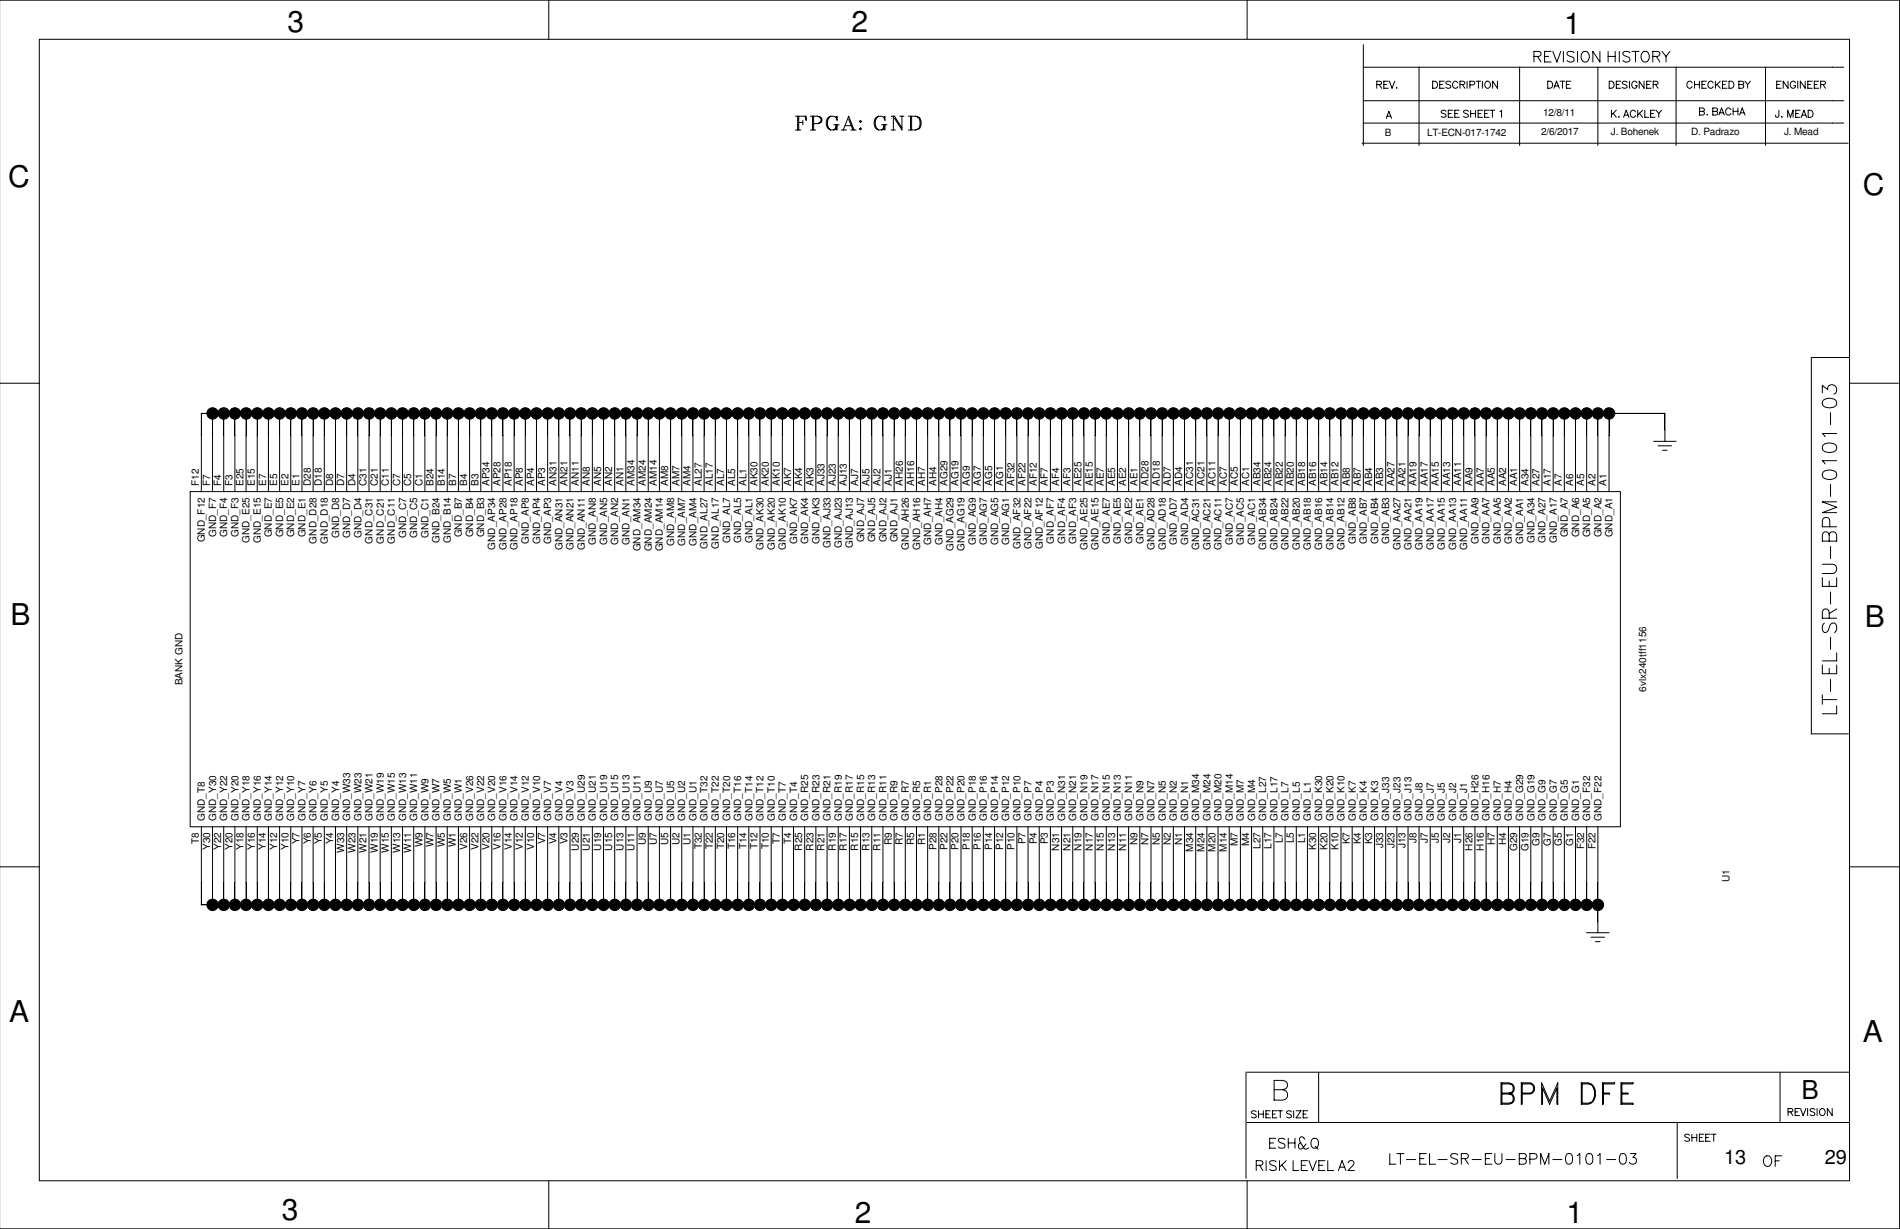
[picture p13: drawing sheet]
<svg xmlns="http://www.w3.org/2000/svg" width="432mm" height="279mm" viewBox="0 0 432 279" stroke-linecap="round" stroke-linejoin="round" font-family="sans-serif">
<defs><g id="words">
<g font-size="6.8">
<text x="65.3" y="7.2">3</text>
<text x="193.5" y="7.2">2</text>
<text x="355.5" y="7.7">1</text>
<text x="1.9" y="42.5">C</text>
<text x="423.3" y="44.3">C</text>
<text x="2.4" y="142">B</text>
<text x="423.8" y="142.5">B</text>
<text x="2.1" y="232.4">A</text>
<text x="423.3" y="236.9">A</text>
<text x="64.1" y="277.3">3</text>
<text x="194.3" y="278.1">2</text>
<text x="356" y="278.1">1</text>
</g>
<text font-size="5.9" x="409.4" y="249.8">B</text>
<g font-size="4.5">
<text x="391.8" y="264.6">13</text>
<text x="414.7" y="264.6">29</text>
</g>
<g font-size="2.3">
<text x="350.7" y="26.5">12/8/11</text>
<text x="314.7" y="31">B</text>
<text x="324.3" y="31">LT-ECN-017-1742</text>
<text x="350.2" y="30.8">2/6/2017</text>
<text x="366.1" y="30.8">J. Bohenek</text>
<text x="384.3" y="30.8">D. Padrazo</text>
<text x="405.5" y="30.8">J. Mead</text>
<text x="45.2" y="110.5" transform="rotate(-90 45.2 110.5)">F12</text>
<text x="47.8" y="110.5" transform="rotate(-90 47.8 110.5)">F7</text>
<text x="50.3" y="110.5" transform="rotate(-90 50.3 110.5)">F4</text>
<text x="52.8" y="110.5" transform="rotate(-90 52.8 110.5)">F3</text>
<text x="55.4" y="110.5" transform="rotate(-90 55.4 110.5)">E25</text>
<text x="57.9" y="110.5" transform="rotate(-90 57.9 110.5)">E15</text>
<text x="60.5" y="110.5" transform="rotate(-90 60.5 110.5)">E7</text>
<text x="63" y="110.5" transform="rotate(-90 63 110.5)">E5</text>
<text x="65.5" y="110.5" transform="rotate(-90 65.5 110.5)">E2</text>
<text x="68.1" y="110.5" transform="rotate(-90 68.1 110.5)">E1</text>
<text x="70.6" y="110.5" transform="rotate(-90 70.6 110.5)">D28</text>
<text x="73.2" y="110.5" transform="rotate(-90 73.2 110.5)">D18</text>
<text x="75.7" y="110.5" transform="rotate(-90 75.7 110.5)">D8</text>
<text x="78.2" y="110.5" transform="rotate(-90 78.2 110.5)">D7</text>
<text x="80.8" y="110.5" transform="rotate(-90 80.8 110.5)">D4</text>
<text x="83.3" y="110.5" transform="rotate(-90 83.3 110.5)">C31</text>
<text x="85.9" y="110.5" transform="rotate(-90 85.9 110.5)">C21</text>
<text x="88.4" y="110.5" transform="rotate(-90 88.4 110.5)">C11</text>
<text x="90.9" y="110.5" transform="rotate(-90 90.9 110.5)">C7</text>
<text x="93.5" y="110.5" transform="rotate(-90 93.5 110.5)">C5</text>
<text x="96" y="110.5" transform="rotate(-90 96 110.5)">C1</text>
<text x="98.6" y="110.5" transform="rotate(-90 98.6 110.5)">B24</text>
<text x="101.1" y="110.5" transform="rotate(-90 101.1 110.5)">B14</text>
<text x="103.6" y="110.5" transform="rotate(-90 103.6 110.5)">B7</text>
<text x="106.2" y="110.5" transform="rotate(-90 106.2 110.5)">B4</text>
<text x="108.7" y="110.5" transform="rotate(-90 108.7 110.5)">B3</text>
<text x="111.2" y="110.5" transform="rotate(-90 111.2 110.5)">AP34</text>
<text x="113.7" y="110.5" transform="rotate(-90 113.7 110.5)">AP28</text>
<text x="116.3" y="110.5" transform="rotate(-90 116.3 110.5)">AP18</text>
<text x="118.8" y="110.5" transform="rotate(-90 118.8 110.5)">AP8</text>
<text x="121.4" y="110.5" transform="rotate(-90 121.4 110.5)">AP4</text>
<text x="123.9" y="110.5" transform="rotate(-90 123.9 110.5)">AP3</text>
<text x="126.4" y="110.5" transform="rotate(-90 126.4 110.5)">AN31</text>
<text x="129" y="110.5" transform="rotate(-90 129 110.5)">AN21</text>
<text x="131.5" y="110.5" transform="rotate(-90 131.5 110.5)">AN11</text>
<text x="134.1" y="110.5" transform="rotate(-90 134.1 110.5)">AN8</text>
<text x="136.6" y="110.5" transform="rotate(-90 136.6 110.5)">AN5</text>
<text x="139.1" y="110.5" transform="rotate(-90 139.1 110.5)">AN2</text>
<text x="141.7" y="110.5" transform="rotate(-90 141.7 110.5)">AN1</text>
<text x="144.2" y="110.5" transform="rotate(-90 144.2 110.5)">AM34</text>
<text x="146.8" y="110.5" transform="rotate(-90 146.8 110.5)">AM24</text>
<text x="149.3" y="110.5" transform="rotate(-90 149.3 110.5)">AM14</text>
<text x="151.8" y="110.5" transform="rotate(-90 151.8 110.5)">AM8</text>
<text x="154.4" y="110.5" transform="rotate(-90 154.4 110.5)">AM7</text>
<text x="156.9" y="110.5" transform="rotate(-90 156.9 110.5)">AM4</text>
<text x="159.5" y="110.5" transform="rotate(-90 159.5 110.5)">AL27</text>
<text x="162" y="110.5" transform="rotate(-90 162 110.5)">AL17</text>
<text x="164.5" y="110.5" transform="rotate(-90 164.5 110.5)">AL7</text>
<text x="167.1" y="110.5" transform="rotate(-90 167.1 110.5)">AL5</text>
<text x="169.6" y="110.5" transform="rotate(-90 169.6 110.5)">AL1</text>
<text x="172.2" y="110.5" transform="rotate(-90 172.2 110.5)">AK30</text>
<text x="174.7" y="110.5" transform="rotate(-90 174.7 110.5)">AK20</text>
<text x="177.2" y="110.5" transform="rotate(-90 177.2 110.5)">AK10</text>
<text x="179.8" y="110.5" transform="rotate(-90 179.8 110.5)">AK7</text>
<text x="182.3" y="110.5" transform="rotate(-90 182.3 110.5)">AK4</text>
<text x="184.9" y="110.5" transform="rotate(-90 184.9 110.5)">AK3</text>
<text x="187.4" y="110.5" transform="rotate(-90 187.4 110.5)">AJ33</text>
<text x="189.9" y="110.5" transform="rotate(-90 189.9 110.5)">AJ23</text>
<text x="192.5" y="110.5" transform="rotate(-90 192.5 110.5)">AJ13</text>
<text x="195" y="110.5" transform="rotate(-90 195 110.5)">AJ7</text>
<text x="197.6" y="110.5" transform="rotate(-90 197.6 110.5)">AJ5</text>
<text x="200.1" y="110.5" transform="rotate(-90 200.1 110.5)">AJ2</text>
<text x="202.6" y="110.5" transform="rotate(-90 202.6 110.5)">AJ1</text>
<text x="205.2" y="110.5" transform="rotate(-90 205.2 110.5)">AH26</text>
<text x="207.7" y="110.5" transform="rotate(-90 207.7 110.5)">AH16</text>
<text x="210.3" y="110.5" transform="rotate(-90 210.3 110.5)">AH7</text>
<text x="212.8" y="110.5" transform="rotate(-90 212.8 110.5)">AH4</text>
<text x="215.3" y="110.5" transform="rotate(-90 215.3 110.5)">AG29</text>
<text x="217.8" y="110.5" transform="rotate(-90 217.8 110.5)">AG19</text>
<text x="220.4" y="110.5" transform="rotate(-90 220.4 110.5)">AG9</text>
<text x="222.9" y="110.5" transform="rotate(-90 222.9 110.5)">AG7</text>
<text x="225.5" y="110.5" transform="rotate(-90 225.5 110.5)">AG5</text>
<text x="228" y="110.5" transform="rotate(-90 228 110.5)">AG1</text>
<text x="230.5" y="110.5" transform="rotate(-90 230.5 110.5)">AF32</text>
<text x="233.1" y="110.5" transform="rotate(-90 233.1 110.5)">AF22</text>
<text x="235.6" y="110.5" transform="rotate(-90 235.6 110.5)">AF12</text>
<text x="238.2" y="110.5" transform="rotate(-90 238.2 110.5)">AF7</text>
<text x="240.7" y="110.5" transform="rotate(-90 240.7 110.5)">AF4</text>
<text x="243.2" y="110.5" transform="rotate(-90 243.2 110.5)">AF3</text>
<text x="245.8" y="110.5" transform="rotate(-90 245.8 110.5)">AE25</text>
<text x="248.3" y="110.5" transform="rotate(-90 248.3 110.5)">AE15</text>
<text x="250.9" y="110.5" transform="rotate(-90 250.9 110.5)">AE7</text>
<text x="253.4" y="110.5" transform="rotate(-90 253.4 110.5)">AE5</text>
<text x="255.9" y="110.5" transform="rotate(-90 255.9 110.5)">AE2</text>
<text x="258.5" y="110.5" transform="rotate(-90 258.5 110.5)">AE1</text>
<text x="261" y="110.5" transform="rotate(-90 261 110.5)">AD28</text>
<text x="263.6" y="110.5" transform="rotate(-90 263.6 110.5)">AD18</text>
<text x="266.1" y="110.5" transform="rotate(-90 266.1 110.5)">AD7</text>
<text x="268.6" y="110.5" transform="rotate(-90 268.6 110.5)">AD4</text>
<text x="271.2" y="110.5" transform="rotate(-90 271.2 110.5)">AC31</text>
<text x="273.7" y="110.5" transform="rotate(-90 273.7 110.5)">AC21</text>
<text x="276.3" y="110.5" transform="rotate(-90 276.3 110.5)">AC11</text>
<text x="278.8" y="110.5" transform="rotate(-90 278.8 110.5)">AC7</text>
<text x="281.3" y="110.5" transform="rotate(-90 281.3 110.5)">AC5</text>
<text x="283.9" y="110.5" transform="rotate(-90 283.9 110.5)">AC1</text>
<text x="286.4" y="110.5" transform="rotate(-90 286.4 110.5)">AB34</text>
<text x="289" y="110.5" transform="rotate(-90 289 110.5)">AB24</text>
<text x="291.5" y="110.5" transform="rotate(-90 291.5 110.5)">AB22</text>
<text x="294" y="110.5" transform="rotate(-90 294 110.5)">AB20</text>
<text x="296.6" y="110.5" transform="rotate(-90 296.6 110.5)">AB18</text>
<text x="299.1" y="110.5" transform="rotate(-90 299.1 110.5)">AB16</text>
<text x="301.7" y="110.5" transform="rotate(-90 301.7 110.5)">AB14</text>
<text x="304.2" y="110.5" transform="rotate(-90 304.2 110.5)">AB12</text>
<text x="306.7" y="110.5" transform="rotate(-90 306.7 110.5)">AB8</text>
<text x="309.3" y="110.5" transform="rotate(-90 309.3 110.5)">AB7</text>
<text x="311.8" y="110.5" transform="rotate(-90 311.8 110.5)">AB4</text>
<text x="314.4" y="110.5" transform="rotate(-90 314.4 110.5)">AB3</text>
<text x="316.9" y="110.5" transform="rotate(-90 316.9 110.5)">AA27</text>
<text x="319.4" y="110.5" transform="rotate(-90 319.4 110.5)">AA21</text>
<text x="321.9" y="110.5" transform="rotate(-90 321.9 110.5)">AA19</text>
<text x="324.5" y="110.5" transform="rotate(-90 324.5 110.5)">AA17</text>
<text x="327" y="110.5" transform="rotate(-90 327 110.5)">AA15</text>
<text x="329.6" y="110.5" transform="rotate(-90 329.6 110.5)">AA13</text>
<text x="332.1" y="110.5" transform="rotate(-90 332.1 110.5)">AA11</text>
<text x="334.6" y="110.5" transform="rotate(-90 334.6 110.5)">AA9</text>
<text x="337.2" y="110.5" transform="rotate(-90 337.2 110.5)">AA7</text>
<text x="339.7" y="110.5" transform="rotate(-90 339.7 110.5)">AA5</text>
<text x="342.3" y="110.5" transform="rotate(-90 342.3 110.5)">AA2</text>
<text x="344.8" y="110.5" transform="rotate(-90 344.8 110.5)">AA1</text>
<text x="347.3" y="110.5" transform="rotate(-90 347.3 110.5)">A34</text>
<text x="349.9" y="110.5" transform="rotate(-90 349.9 110.5)">A27</text>
<text x="352.4" y="110.5" transform="rotate(-90 352.4 110.5)">A17</text>
<text x="355" y="110.5" transform="rotate(-90 355 110.5)">A7</text>
<text x="357.5" y="110.5" transform="rotate(-90 357.5 110.5)">A6</text>
<text x="360" y="110.5" transform="rotate(-90 360 110.5)">A5</text>
<text x="362.6" y="110.5" transform="rotate(-90 362.6 110.5)">A2</text>
<text x="365.1" y="110.5" transform="rotate(-90 365.1 110.5)">A1</text>
<text x="46.6" y="123.3" transform="rotate(-90 46.6 123.3)">GND_F12</text>
<text x="49.1" y="122" transform="rotate(-90 49.1 122)">GND_F7</text>
<text x="51.6" y="122" transform="rotate(-90 51.6 122)">GND_F4</text>
<text x="54.2" y="122" transform="rotate(-90 54.2 122)">GND_F3</text>
<text x="56.7" y="123.4" transform="rotate(-90 56.7 123.4)">GND_E25</text>
<text x="59.3" y="123.4" transform="rotate(-90 59.3 123.4)">GND_E15</text>
<text x="61.8" y="122.2" transform="rotate(-90 61.8 122.2)">GND_E7</text>
<text x="64.3" y="122.2" transform="rotate(-90 64.3 122.2)">GND_E5</text>
<text x="66.9" y="122.2" transform="rotate(-90 66.9 122.2)">GND_E2</text>
<text x="69.4" y="122.2" transform="rotate(-90 69.4 122.2)">GND_E1</text>
<text x="72" y="123.6" transform="rotate(-90 72 123.6)">GND_D28</text>
<text x="74.5" y="123.6" transform="rotate(-90 74.5 123.6)">GND_D18</text>
<text x="77" y="122.3" transform="rotate(-90 77 122.3)">GND_D8</text>
<text x="79.6" y="122.3" transform="rotate(-90 79.6 122.3)">GND_D7</text>
<text x="82.1" y="122.3" transform="rotate(-90 82.1 122.3)">GND_D4</text>
<text x="84.7" y="123.6" transform="rotate(-90 84.7 123.6)">GND_C31</text>
<text x="87.2" y="123.6" transform="rotate(-90 87.2 123.6)">GND_C21</text>
<text x="89.7" y="123.6" transform="rotate(-90 89.7 123.6)">GND_C11</text>
<text x="92.3" y="122.3" transform="rotate(-90 92.3 122.3)">GND_C7</text>
<text x="94.8" y="122.3" transform="rotate(-90 94.8 122.3)">GND_C5</text>
<text x="97.4" y="122.3" transform="rotate(-90 97.4 122.3)">GND_C1</text>
<text x="99.9" y="123.4" transform="rotate(-90 99.9 123.4)">GND_B24</text>
<text x="102.4" y="123.4" transform="rotate(-90 102.4 123.4)">GND_B14</text>
<text x="105" y="122.2" transform="rotate(-90 105 122.2)">GND_B7</text>
<text x="107.5" y="122.2" transform="rotate(-90 107.5 122.2)">GND_B4</text>
<text x="110.1" y="122.2" transform="rotate(-90 110.1 122.2)">GND_B3</text>
<text x="112.6" y="125" transform="rotate(-90 112.6 125)">GND_AP34</text>
<text x="115.1" y="125" transform="rotate(-90 115.1 125)">GND_AP28</text>
<text x="117.6" y="125" transform="rotate(-90 117.6 125)">GND_AP18</text>
<text x="120.2" y="123.7" transform="rotate(-90 120.2 123.7)">GND_AP8</text>
<text x="122.7" y="123.7" transform="rotate(-90 122.7 123.7)">GND_AP4</text>
<text x="125.3" y="123.7" transform="rotate(-90 125.3 123.7)">GND_AP3</text>
<text x="127.8" y="125.1" transform="rotate(-90 127.8 125.1)">GND_AN31</text>
<text x="130.3" y="125.1" transform="rotate(-90 130.3 125.1)">GND_AN21</text>
<text x="132.9" y="125.1" transform="rotate(-90 132.9 125.1)">GND_AN11</text>
<text x="135.4" y="123.8" transform="rotate(-90 135.4 123.8)">GND_AN8</text>
<text x="138" y="123.8" transform="rotate(-90 138 123.8)">GND_AN5</text>
<text x="140.5" y="123.8" transform="rotate(-90 140.5 123.8)">GND_AN2</text>
<text x="143" y="123.8" transform="rotate(-90 143 123.8)">GND_AN1</text>
<text x="145.6" y="125.3" transform="rotate(-90 145.6 125.3)">GND_AM34</text>
<text x="148.1" y="125.3" transform="rotate(-90 148.1 125.3)">GND_AM24</text>
<text x="150.7" y="125.3" transform="rotate(-90 150.7 125.3)">GND_AM14</text>
<text x="153.2" y="124.1" transform="rotate(-90 153.2 124.1)">GND_AM8</text>
<text x="155.7" y="124.1" transform="rotate(-90 155.7 124.1)">GND_AM7</text>
<text x="158.3" y="124.1" transform="rotate(-90 158.3 124.1)">GND_AM4</text>
<text x="160.8" y="124.7" transform="rotate(-90 160.8 124.7)">GND_AL27</text>
<text x="163.4" y="124.7" transform="rotate(-90 163.4 124.7)">GND_AL17</text>
<text x="165.9" y="123.4" transform="rotate(-90 165.9 123.4)">GND_AL7</text>
<text x="168.4" y="123.4" transform="rotate(-90 168.4 123.4)">GND_AL5</text>
<text x="171" y="123.4" transform="rotate(-90 171 123.4)">GND_AL1</text>
<text x="173.5" y="125" transform="rotate(-90 173.5 125)">GND_AK30</text>
<text x="176.1" y="125" transform="rotate(-90 176.1 125)">GND_AK20</text>
<text x="178.6" y="125" transform="rotate(-90 178.6 125)">GND_AK10</text>
<text x="181.1" y="123.7" transform="rotate(-90 181.1 123.7)">GND_AK7</text>
<text x="183.7" y="123.7" transform="rotate(-90 183.7 123.7)">GND_AK4</text>
<text x="186.2" y="123.7" transform="rotate(-90 186.2 123.7)">GND_AK3</text>
<text x="188.8" y="124.6" transform="rotate(-90 188.8 124.6)">GND_AJ33</text>
<text x="191.3" y="124.6" transform="rotate(-90 191.3 124.6)">GND_AJ23</text>
<text x="193.8" y="124.6" transform="rotate(-90 193.8 124.6)">GND_AJ13</text>
<text x="196.4" y="123.3" transform="rotate(-90 196.4 123.3)">GND_AJ7</text>
<text x="198.9" y="123.3" transform="rotate(-90 198.9 123.3)">GND_AJ5</text>
<text x="201.5" y="123.3" transform="rotate(-90 201.5 123.3)">GND_AJ2</text>
<text x="204" y="123.3" transform="rotate(-90 204 123.3)">GND_AJ1</text>
<text x="206.5" y="125.1" transform="rotate(-90 206.5 125.1)">GND_AH26</text>
<text x="209.1" y="125.1" transform="rotate(-90 209.1 125.1)">GND_AH16</text>
<text x="211.6" y="123.8" transform="rotate(-90 211.6 123.8)">GND_AH7</text>
<text x="214.2" y="123.8" transform="rotate(-90 214.2 123.8)">GND_AH4</text>
<text x="216.7" y="125.2" transform="rotate(-90 216.7 125.2)">GND_AG29</text>
<text x="219.2" y="125.2" transform="rotate(-90 219.2 125.2)">GND_AG19</text>
<text x="221.7" y="124" transform="rotate(-90 221.7 124)">GND_AG9</text>
<text x="224.3" y="124" transform="rotate(-90 224.3 124)">GND_AG7</text>
<text x="226.8" y="124" transform="rotate(-90 226.8 124)">GND_AG5</text>
<text x="229.4" y="124" transform="rotate(-90 229.4 124)">GND_AG1</text>
<text x="231.9" y="124.8" transform="rotate(-90 231.9 124.8)">GND_AF32</text>
<text x="234.4" y="124.8" transform="rotate(-90 234.4 124.8)">GND_AF22</text>
<text x="237" y="124.8" transform="rotate(-90 237 124.8)">GND_AF12</text>
<text x="239.5" y="123.6" transform="rotate(-90 239.5 123.6)">GND_AF7</text>
<text x="242.1" y="123.6" transform="rotate(-90 242.1 123.6)">GND_AF4</text>
<text x="244.6" y="123.6" transform="rotate(-90 244.6 123.6)">GND_AF3</text>
<text x="247.1" y="125" transform="rotate(-90 247.1 125)">GND_AE25</text>
<text x="249.7" y="125" transform="rotate(-90 249.7 125)">GND_AE15</text>
<text x="252.2" y="123.7" transform="rotate(-90 252.2 123.7)">GND_AE7</text>
<text x="254.8" y="123.7" transform="rotate(-90 254.8 123.7)">GND_AE5</text>
<text x="257.3" y="123.7" transform="rotate(-90 257.3 123.7)">GND_AE2</text>
<text x="259.8" y="123.7" transform="rotate(-90 259.8 123.7)">GND_AE1</text>
<text x="262.4" y="125.1" transform="rotate(-90 262.4 125.1)">GND_AD28</text>
<text x="264.9" y="125.1" transform="rotate(-90 264.9 125.1)">GND_AD18</text>
<text x="267.5" y="123.8" transform="rotate(-90 267.5 123.8)">GND_AD7</text>
<text x="270" y="123.8" transform="rotate(-90 270 123.8)">GND_AD4</text>
<text x="272.5" y="125.1" transform="rotate(-90 272.5 125.1)">GND_AC31</text>
<text x="275.1" y="125.1" transform="rotate(-90 275.1 125.1)">GND_AC21</text>
<text x="277.6" y="125.1" transform="rotate(-90 277.6 125.1)">GND_AC11</text>
<text x="280.2" y="123.8" transform="rotate(-90 280.2 123.8)">GND_AC7</text>
<text x="282.7" y="123.8" transform="rotate(-90 282.7 123.8)">GND_AC5</text>
<text x="285.2" y="123.8" transform="rotate(-90 285.2 123.8)">GND_AC1</text>
<text x="287.8" y="125" transform="rotate(-90 287.8 125)">GND_AB34</text>
<text x="290.3" y="125" transform="rotate(-90 290.3 125)">GND_AB24</text>
<text x="292.9" y="125" transform="rotate(-90 292.9 125)">GND_AB22</text>
<text x="295.4" y="125" transform="rotate(-90 295.4 125)">GND_AB20</text>
<text x="297.9" y="125" transform="rotate(-90 297.9 125)">GND_AB18</text>
<text x="300.5" y="125" transform="rotate(-90 300.5 125)">GND_AB16</text>
<text x="303" y="125" transform="rotate(-90 303 125)">GND_AB14</text>
<text x="305.6" y="125" transform="rotate(-90 305.6 125)">GND_AB12</text>
<text x="308.1" y="123.7" transform="rotate(-90 308.1 123.7)">GND_AB8</text>
<text x="310.6" y="123.7" transform="rotate(-90 310.6 123.7)">GND_AB7</text>
<text x="313.2" y="123.7" transform="rotate(-90 313.2 123.7)">GND_AB4</text>
<text x="315.7" y="123.7" transform="rotate(-90 315.7 123.7)">GND_AB3</text>
<text x="318.3" y="125" transform="rotate(-90 318.3 125)">GND_AA27</text>
<text x="320.8" y="125" transform="rotate(-90 320.8 125)">GND_AA21</text>
<text x="323.3" y="125" transform="rotate(-90 323.3 125)">GND_AA19</text>
<text x="325.8" y="125" transform="rotate(-90 325.8 125)">GND_AA17</text>
<text x="328.4" y="125" transform="rotate(-90 328.4 125)">GND_AA15</text>
<text x="330.9" y="125" transform="rotate(-90 330.9 125)">GND_AA13</text>
<text x="333.5" y="125" transform="rotate(-90 333.5 125)">GND_AA11</text>
<text x="336" y="123.7" transform="rotate(-90 336 123.7)">GND_AA9</text>
<text x="338.5" y="123.7" transform="rotate(-90 338.5 123.7)">GND_AA7</text>
<text x="341.1" y="123.7" transform="rotate(-90 341.1 123.7)">GND_AA5</text>
<text x="343.6" y="123.7" transform="rotate(-90 343.6 123.7)">GND_AA2</text>
<text x="346.2" y="123.7" transform="rotate(-90 346.2 123.7)">GND_AA1</text>
<text x="348.7" y="123.4" transform="rotate(-90 348.7 123.4)">GND_A34</text>
<text x="351.2" y="123.4" transform="rotate(-90 351.2 123.4)">GND_A27</text>
<text x="353.8" y="123.4" transform="rotate(-90 353.8 123.4)">GND_A17</text>
<text x="356.3" y="122.2" transform="rotate(-90 356.3 122.2)">GND_A7</text>
<text x="358.9" y="122.2" transform="rotate(-90 358.9 122.2)">GND_A6</text>
<text x="361.4" y="122.2" transform="rotate(-90 361.4 122.2)">GND_A5</text>
<text x="363.9" y="122.2" transform="rotate(-90 363.9 122.2)">GND_A2</text>
<text x="366.5" y="122.2" transform="rotate(-90 366.5 122.2)">GND_A1</text>
<text x="41.5" y="155.8" transform="rotate(-90 41.5 155.8)">BANK GND</text>
<text x="374.1" y="157.2" transform="rotate(-90 374.1 157.2)">6vlx240tff1156</text>
<text x="45.2" y="191.9" transform="rotate(-90 45.2 191.9)">T8</text>
<text x="46.6" y="186.6" transform="rotate(-90 46.6 186.6)">GND_T8</text>
<text x="49.1" y="186.6" transform="rotate(-90 49.1 186.6)">GND_Y30</text>
<text x="51.6" y="186.6" transform="rotate(-90 51.6 186.6)">GND_Y22</text>
<text x="54.2" y="186.6" transform="rotate(-90 54.2 186.6)">GND_Y20</text>
<text x="56.7" y="186.6" transform="rotate(-90 56.7 186.6)">GND_Y18</text>
<text x="59.3" y="186.6" transform="rotate(-90 59.3 186.6)">GND_Y16</text>
<text x="61.8" y="186.6" transform="rotate(-90 61.8 186.6)">GND_Y14</text>
<text x="64.3" y="186.6" transform="rotate(-90 64.3 186.6)">GND_Y12</text>
<text x="66.9" y="186.6" transform="rotate(-90 66.9 186.6)">GND_Y10</text>
<text x="68.1" y="192" transform="rotate(-90 68.1 192)">Y7</text>
<text x="69.4" y="186.6" transform="rotate(-90 69.4 186.6)">GND_Y7</text>
<text x="70.6" y="192" transform="rotate(-90 70.6 192)">Y6</text>
<text x="72" y="186.6" transform="rotate(-90 72 186.6)">GND_Y6</text>
<text x="73.2" y="192" transform="rotate(-90 73.2 192)">Y5</text>
<text x="74.5" y="186.6" transform="rotate(-90 74.5 186.6)">GND_Y5</text>
<text x="75.7" y="192" transform="rotate(-90 75.7 192)">Y4</text>
<text x="77" y="186.6" transform="rotate(-90 77 186.6)">GND_Y4</text>
<text x="79.6" y="186.6" transform="rotate(-90 79.6 186.6)">GND_W33</text>
<text x="82.1" y="186.6" transform="rotate(-90 82.1 186.6)">GND_W23</text>
<text x="84.7" y="186.6" transform="rotate(-90 84.7 186.6)">GND_W21</text>
<text x="87.2" y="186.6" transform="rotate(-90 87.2 186.6)">GND_W19</text>
<text x="89.7" y="186.6" transform="rotate(-90 89.7 186.6)">GND_W15</text>
<text x="92.3" y="186.6" transform="rotate(-90 92.3 186.6)">GND_W13</text>
<text x="94.8" y="186.6" transform="rotate(-90 94.8 186.6)">GND_W11</text>
<text x="97.4" y="186.6" transform="rotate(-90 97.4 186.6)">GND_W9</text>
<text x="99.9" y="186.6" transform="rotate(-90 99.9 186.6)">GND_W7</text>
<text x="102.4" y="186.6" transform="rotate(-90 102.4 186.6)">GND_W5</text>
<text x="105" y="186.6" transform="rotate(-90 105 186.6)">GND_W1</text>
<text x="107.5" y="186.6" transform="rotate(-90 107.5 186.6)">GND_V26</text>
<text x="110.1" y="186.6" transform="rotate(-90 110.1 186.6)">GND_V22</text>
<text x="112.6" y="186.6" transform="rotate(-90 112.6 186.6)">GND_V20</text>
<text x="115.1" y="186.6" transform="rotate(-90 115.1 186.6)">GND_V16</text>
<text x="117.6" y="186.6" transform="rotate(-90 117.6 186.6)">GND_V14</text>
<text x="120.2" y="186.6" transform="rotate(-90 120.2 186.6)">GND_V12</text>
<text x="122.7" y="186.6" transform="rotate(-90 122.7 186.6)">GND_V10</text>
<text x="123.9" y="192" transform="rotate(-90 123.9 192)">V7</text>
<text x="125.3" y="186.6" transform="rotate(-90 125.3 186.6)">GND_V7</text>
<text x="126.4" y="192" transform="rotate(-90 126.4 192)">V4</text>
<text x="127.8" y="186.6" transform="rotate(-90 127.8 186.6)">GND_V4</text>
<text x="129" y="192" transform="rotate(-90 129 192)">V3</text>
<text x="130.3" y="186.6" transform="rotate(-90 130.3 186.6)">GND_V3</text>
<text x="132.9" y="186.6" transform="rotate(-90 132.9 186.6)">GND_U29</text>
<text x="135.4" y="186.6" transform="rotate(-90 135.4 186.6)">GND_U21</text>
<text x="138" y="186.6" transform="rotate(-90 138 186.6)">GND_U19</text>
<text x="140.5" y="186.6" transform="rotate(-90 140.5 186.6)">GND_U15</text>
<text x="143" y="186.6" transform="rotate(-90 143 186.6)">GND_U13</text>
<text x="145.6" y="186.6" transform="rotate(-90 145.6 186.6)">GND_U11</text>
<text x="148.1" y="186.6" transform="rotate(-90 148.1 186.6)">GND_U9</text>
<text x="150.7" y="186.6" transform="rotate(-90 150.7 186.6)">GND_U7</text>
<text x="153.2" y="186.6" transform="rotate(-90 153.2 186.6)">GND_U5</text>
<text x="155.7" y="186.6" transform="rotate(-90 155.7 186.6)">GND_U2</text>
<text x="158.3" y="186.6" transform="rotate(-90 158.3 186.6)">GND_U1</text>
<text x="160.8" y="186.6" transform="rotate(-90 160.8 186.6)">GND_T32</text>
<text x="163.4" y="186.6" transform="rotate(-90 163.4 186.6)">GND_T22</text>
<text x="165.9" y="186.6" transform="rotate(-90 165.9 186.6)">GND_T20</text>
<text x="168.4" y="186.6" transform="rotate(-90 168.4 186.6)">GND_T16</text>
<text x="171" y="186.6" transform="rotate(-90 171 186.6)">GND_T14</text>
<text x="173.5" y="186.6" transform="rotate(-90 173.5 186.6)">GND_T12</text>
<text x="176.1" y="186.6" transform="rotate(-90 176.1 186.6)">GND_T10</text>
<text x="177.2" y="191.9" transform="rotate(-90 177.2 191.9)">T7</text>
<text x="178.6" y="186.6" transform="rotate(-90 178.6 186.6)">GND_T7</text>
<text x="179.8" y="191.9" transform="rotate(-90 179.8 191.9)">T4</text>
<text x="181.1" y="186.6" transform="rotate(-90 181.1 186.6)">GND_T4</text>
<text x="183.7" y="186.6" transform="rotate(-90 183.7 186.6)">GND_R25</text>
<text x="186.2" y="186.6" transform="rotate(-90 186.2 186.6)">GND_R23</text>
<text x="188.8" y="186.6" transform="rotate(-90 188.8 186.6)">GND_R21</text>
<text x="191.3" y="186.6" transform="rotate(-90 191.3 186.6)">GND_R19</text>
<text x="193.8" y="186.6" transform="rotate(-90 193.8 186.6)">GND_R17</text>
<text x="196.4" y="186.6" transform="rotate(-90 196.4 186.6)">GND_R15</text>
<text x="198.9" y="186.6" transform="rotate(-90 198.9 186.6)">GND_R13</text>
<text x="201.5" y="186.6" transform="rotate(-90 201.5 186.6)">GND_R11</text>
<text x="204" y="186.6" transform="rotate(-90 204 186.6)">GND_R9</text>
<text x="206.5" y="186.6" transform="rotate(-90 206.5 186.6)">GND_R7</text>
<text x="209.1" y="186.6" transform="rotate(-90 209.1 186.6)">GND_R5</text>
<text x="211.6" y="186.6" transform="rotate(-90 211.6 186.6)">GND_R1</text>
<text x="214.2" y="186.6" transform="rotate(-90 214.2 186.6)">GND_P28</text>
<text x="216.7" y="186.6" transform="rotate(-90 216.7 186.6)">GND_P22</text>
<text x="219.2" y="186.6" transform="rotate(-90 219.2 186.6)">GND_P20</text>
<text x="221.7" y="186.6" transform="rotate(-90 221.7 186.6)">GND_P18</text>
<text x="224.3" y="186.6" transform="rotate(-90 224.3 186.6)">GND_P16</text>
<text x="226.8" y="186.6" transform="rotate(-90 226.8 186.6)">GND_P14</text>
<text x="229.4" y="186.6" transform="rotate(-90 229.4 186.6)">GND_P12</text>
<text x="231.9" y="186.6" transform="rotate(-90 231.9 186.6)">GND_P10</text>
<text x="233.1" y="192" transform="rotate(-90 233.1 192)">P7</text>
<text x="234.4" y="186.6" transform="rotate(-90 234.4 186.6)">GND_P7</text>
<text x="235.6" y="192" transform="rotate(-90 235.6 192)">P4</text>
<text x="237" y="186.6" transform="rotate(-90 237 186.6)">GND_P4</text>
<text x="238.2" y="192" transform="rotate(-90 238.2 192)">P3</text>
<text x="239.5" y="186.6" transform="rotate(-90 239.5 186.6)">GND_P3</text>
<text x="242.1" y="186.6" transform="rotate(-90 242.1 186.6)">GND_N31</text>
<text x="244.6" y="186.6" transform="rotate(-90 244.6 186.6)">GND_N21</text>
<text x="247.1" y="186.6" transform="rotate(-90 247.1 186.6)">GND_N19</text>
<text x="249.7" y="186.6" transform="rotate(-90 249.7 186.6)">GND_N17</text>
<text x="252.2" y="186.6" transform="rotate(-90 252.2 186.6)">GND_N15</text>
<text x="254.8" y="186.6" transform="rotate(-90 254.8 186.6)">GND_N13</text>
<text x="257.3" y="186.6" transform="rotate(-90 257.3 186.6)">GND_N11</text>
<text x="259.8" y="186.6" transform="rotate(-90 259.8 186.6)">GND_N9</text>
<text x="262.4" y="186.6" transform="rotate(-90 262.4 186.6)">GND_N7</text>
<text x="264.9" y="186.6" transform="rotate(-90 264.9 186.6)">GND_N5</text>
<text x="267.5" y="186.6" transform="rotate(-90 267.5 186.6)">GND_N2</text>
<text x="270" y="186.6" transform="rotate(-90 270 186.6)">GND_N1</text>
<text x="272.5" y="186.6" transform="rotate(-90 272.5 186.6)">GND_M34</text>
<text x="275.1" y="186.6" transform="rotate(-90 275.1 186.6)">GND_M24</text>
<text x="277.6" y="186.6" transform="rotate(-90 277.6 186.6)">GND_M20</text>
<text x="280.2" y="186.6" transform="rotate(-90 280.2 186.6)">GND_M14</text>
<text x="282.7" y="186.6" transform="rotate(-90 282.7 186.6)">GND_M7</text>
<text x="285.2" y="186.6" transform="rotate(-90 285.2 186.6)">GND_M4</text>
<text x="287.8" y="186.6" transform="rotate(-90 287.8 186.6)">GND_L27</text>
<text x="290.3" y="186.6" transform="rotate(-90 290.3 186.6)">GND_L17</text>
<text x="291.5" y="191.7" transform="rotate(-90 291.5 191.7)">L7</text>
<text x="292.9" y="186.6" transform="rotate(-90 292.9 186.6)">GND_L7</text>
<text x="294" y="191.7" transform="rotate(-90 294 191.7)">L5</text>
<text x="295.4" y="186.6" transform="rotate(-90 295.4 186.6)">GND_L5</text>
<text x="296.6" y="191.7" transform="rotate(-90 296.6 191.7)">L1</text>
<text x="297.9" y="186.6" transform="rotate(-90 297.9 186.6)">GND_L1</text>
<text x="300.5" y="186.6" transform="rotate(-90 300.5 186.6)">GND_K30</text>
<text x="303" y="186.6" transform="rotate(-90 303 186.6)">GND_K20</text>
<text x="305.6" y="186.6" transform="rotate(-90 305.6 186.6)">GND_K10</text>
<text x="306.7" y="192" transform="rotate(-90 306.7 192)">K7</text>
<text x="308.1" y="186.6" transform="rotate(-90 308.1 186.6)">GND_K7</text>
<text x="309.3" y="192" transform="rotate(-90 309.3 192)">K4</text>
<text x="310.6" y="186.6" transform="rotate(-90 310.6 186.6)">GND_K4</text>
<text x="311.8" y="192" transform="rotate(-90 311.8 192)">K3</text>
<text x="313.2" y="186.6" transform="rotate(-90 313.2 186.6)">GND_K3</text>
<text x="315.7" y="186.6" transform="rotate(-90 315.7 186.6)">GND_J33</text>
<text x="318.3" y="186.6" transform="rotate(-90 318.3 186.6)">GND_J23</text>
<text x="320.8" y="186.6" transform="rotate(-90 320.8 186.6)">GND_J13</text>
<text x="321.9" y="191.6" transform="rotate(-90 321.9 191.6)">J8</text>
<text x="323.3" y="186.6" transform="rotate(-90 323.3 186.6)">GND_J8</text>
<text x="324.5" y="191.6" transform="rotate(-90 324.5 191.6)">J7</text>
<text x="325.8" y="186.6" transform="rotate(-90 325.8 186.6)">GND_J7</text>
<text x="327" y="191.6" transform="rotate(-90 327 191.6)">J5</text>
<text x="328.4" y="186.6" transform="rotate(-90 328.4 186.6)">GND_J5</text>
<text x="329.6" y="191.6" transform="rotate(-90 329.6 191.6)">J2</text>
<text x="330.9" y="186.6" transform="rotate(-90 330.9 186.6)">GND_J2</text>
<text x="332.1" y="191.6" transform="rotate(-90 332.1 191.6)">J1</text>
<text x="333.5" y="186.6" transform="rotate(-90 333.5 186.6)">GND_J1</text>
<text x="336" y="186.6" transform="rotate(-90 336 186.6)">GND_H26</text>
<text x="338.5" y="186.6" transform="rotate(-90 338.5 186.6)">GND_H16</text>
<text x="341.1" y="186.6" transform="rotate(-90 341.1 186.6)">GND_H7</text>
<text x="343.6" y="186.6" transform="rotate(-90 343.6 186.6)">GND_H4</text>
<text x="346.2" y="186.6" transform="rotate(-90 346.2 186.6)">GND_G29</text>
<text x="348.7" y="186.6" transform="rotate(-90 348.7 186.6)">GND_G19</text>
<text x="351.2" y="186.6" transform="rotate(-90 351.2 186.6)">GND_G9</text>
<text x="353.8" y="186.6" transform="rotate(-90 353.8 186.6)">GND_G7</text>
<text x="356.3" y="186.6" transform="rotate(-90 356.3 186.6)">GND_G5</text>
<text x="358.9" y="186.6" transform="rotate(-90 358.9 186.6)">GND_G1</text>
<text x="361.4" y="186.6" transform="rotate(-90 361.4 186.6)">GND_F32</text>
<text x="363.9" y="186.6" transform="rotate(-90 363.9 186.6)">GND_F22</text>
<text x="47.8" y="193.3" transform="rotate(-90 47.8 193.3)">Y30</text>
<text x="50.3" y="193.3" transform="rotate(-90 50.3 193.3)">Y22</text>
<text x="52.8" y="193.3" transform="rotate(-90 52.8 193.3)">Y20</text>
<text x="55.4" y="193.3" transform="rotate(-90 55.4 193.3)">Y18</text>
<text x="57.9" y="193.3" transform="rotate(-90 57.9 193.3)">Y16</text>
<text x="60.5" y="193.3" transform="rotate(-90 60.5 193.3)">Y14</text>
<text x="63" y="193.3" transform="rotate(-90 63 193.3)">Y12</text>
<text x="65.5" y="193.3" transform="rotate(-90 65.5 193.3)">Y10</text>
<text x="78.2" y="193.9" transform="rotate(-90 78.2 193.9)">W33</text>
<text x="80.8" y="193.9" transform="rotate(-90 80.8 193.9)">W23</text>
<text x="83.3" y="193.9" transform="rotate(-90 83.3 193.9)">W21</text>
<text x="85.9" y="193.9" transform="rotate(-90 85.9 193.9)">W19</text>
<text x="88.4" y="193.9" transform="rotate(-90 88.4 193.9)">W15</text>
<text x="90.9" y="193.9" transform="rotate(-90 90.9 193.9)">W13</text>
<text x="93.5" y="193.9" transform="rotate(-90 93.5 193.9)">W11</text>
<text x="96" y="192.6" transform="rotate(-90 96 192.6)">W9</text>
<text x="98.6" y="192.6" transform="rotate(-90 98.6 192.6)">W7</text>
<text x="101.1" y="192.6" transform="rotate(-90 101.1 192.6)">W5</text>
<text x="103.6" y="192.6" transform="rotate(-90 103.6 192.6)">W1</text>
<text x="106.2" y="193.3" transform="rotate(-90 106.2 193.3)">V26</text>
<text x="108.7" y="193.3" transform="rotate(-90 108.7 193.3)">V22</text>
<text x="111.2" y="193.3" transform="rotate(-90 111.2 193.3)">V20</text>
<text x="113.7" y="193.3" transform="rotate(-90 113.7 193.3)">V16</text>
<text x="116.3" y="193.3" transform="rotate(-90 116.3 193.3)">V14</text>
<text x="118.8" y="193.3" transform="rotate(-90 118.8 193.3)">V12</text>
<text x="121.4" y="193.3" transform="rotate(-90 121.4 193.3)">V10</text>
<text x="131.5" y="193.4" transform="rotate(-90 131.5 193.4)">U29</text>
<text x="134.1" y="193.4" transform="rotate(-90 134.1 193.4)">U21</text>
<text x="136.6" y="193.4" transform="rotate(-90 136.6 193.4)">U19</text>
<text x="139.1" y="193.4" transform="rotate(-90 139.1 193.4)">U15</text>
<text x="141.7" y="193.4" transform="rotate(-90 141.7 193.4)">U13</text>
<text x="144.2" y="193.4" transform="rotate(-90 144.2 193.4)">U11</text>
<text x="146.8" y="192.1" transform="rotate(-90 146.8 192.1)">U9</text>
<text x="149.3" y="192.1" transform="rotate(-90 149.3 192.1)">U7</text>
<text x="151.8" y="192.1" transform="rotate(-90 151.8 192.1)">U5</text>
<text x="154.4" y="192.1" transform="rotate(-90 154.4 192.1)">U2</text>
<text x="156.9" y="192.1" transform="rotate(-90 156.9 192.1)">U1</text>
<text x="159.5" y="193.1" transform="rotate(-90 159.5 193.1)">T32</text>
<text x="162" y="193.1" transform="rotate(-90 162 193.1)">T22</text>
<text x="164.5" y="193.1" transform="rotate(-90 164.5 193.1)">T20</text>
<text x="167.1" y="193.1" transform="rotate(-90 167.1 193.1)">T16</text>
<text x="169.6" y="193.1" transform="rotate(-90 169.6 193.1)">T14</text>
<text x="172.2" y="193.1" transform="rotate(-90 172.2 193.1)">T12</text>
<text x="174.7" y="193.1" transform="rotate(-90 174.7 193.1)">T10</text>
<text x="182.3" y="193.4" transform="rotate(-90 182.3 193.4)">R25</text>
<text x="184.9" y="193.4" transform="rotate(-90 184.9 193.4)">R23</text>
<text x="187.4" y="193.4" transform="rotate(-90 187.4 193.4)">R21</text>
<text x="189.9" y="193.4" transform="rotate(-90 189.9 193.4)">R19</text>
<text x="192.5" y="193.4" transform="rotate(-90 192.5 193.4)">R17</text>
<text x="195" y="193.4" transform="rotate(-90 195 193.4)">R15</text>
<text x="197.6" y="193.4" transform="rotate(-90 197.6 193.4)">R13</text>
<text x="200.1" y="193.4" transform="rotate(-90 200.1 193.4)">R11</text>
<text x="202.6" y="192.1" transform="rotate(-90 202.6 192.1)">R9</text>
<text x="205.2" y="192.1" transform="rotate(-90 205.2 192.1)">R7</text>
<text x="207.7" y="192.1" transform="rotate(-90 207.7 192.1)">R5</text>
<text x="210.3" y="192.1" transform="rotate(-90 210.3 192.1)">R1</text>
<text x="212.8" y="193.3" transform="rotate(-90 212.8 193.3)">P28</text>
<text x="215.3" y="193.3" transform="rotate(-90 215.3 193.3)">P22</text>
<text x="217.8" y="193.3" transform="rotate(-90 217.8 193.3)">P20</text>
<text x="220.4" y="193.3" transform="rotate(-90 220.4 193.3)">P18</text>
<text x="222.9" y="193.3" transform="rotate(-90 222.9 193.3)">P16</text>
<text x="225.5" y="193.3" transform="rotate(-90 225.5 193.3)">P14</text>
<text x="228" y="193.3" transform="rotate(-90 228 193.3)">P12</text>
<text x="230.5" y="193.3" transform="rotate(-90 230.5 193.3)">P10</text>
<text x="240.7" y="193.4" transform="rotate(-90 240.7 193.4)">N31</text>
<text x="243.2" y="193.4" transform="rotate(-90 243.2 193.4)">N21</text>
<text x="245.8" y="193.4" transform="rotate(-90 245.8 193.4)">N19</text>
<text x="248.3" y="193.4" transform="rotate(-90 248.3 193.4)">N17</text>
<text x="250.9" y="193.4" transform="rotate(-90 250.9 193.4)">N15</text>
<text x="253.4" y="193.4" transform="rotate(-90 253.4 193.4)">N13</text>
<text x="255.9" y="193.4" transform="rotate(-90 255.9 193.4)">N11</text>
<text x="258.5" y="192.1" transform="rotate(-90 258.5 192.1)">N9</text>
<text x="261" y="192.1" transform="rotate(-90 261 192.1)">N7</text>
<text x="263.6" y="192.1" transform="rotate(-90 263.6 192.1)">N5</text>
<text x="266.1" y="192.1" transform="rotate(-90 266.1 192.1)">N2</text>
<text x="268.6" y="192.1" transform="rotate(-90 268.6 192.1)">N1</text>
<text x="271.2" y="193.6" transform="rotate(-90 271.2 193.6)">M34</text>
<text x="273.7" y="193.6" transform="rotate(-90 273.7 193.6)">M24</text>
<text x="276.3" y="193.6" transform="rotate(-90 276.3 193.6)">M20</text>
<text x="278.8" y="193.6" transform="rotate(-90 278.8 193.6)">M14</text>
<text x="281.3" y="192.4" transform="rotate(-90 281.3 192.4)">M7</text>
<text x="283.9" y="192.4" transform="rotate(-90 283.9 192.4)">M4</text>
<text x="286.4" y="193" transform="rotate(-90 286.4 193)">L27</text>
<text x="289" y="193" transform="rotate(-90 289 193)">L17</text>
<text x="299.1" y="193.3" transform="rotate(-90 299.1 193.3)">K30</text>
<text x="301.7" y="193.3" transform="rotate(-90 301.7 193.3)">K20</text>
<text x="304.2" y="193.3" transform="rotate(-90 304.2 193.3)">K10</text>
<text x="314.4" y="192.9" transform="rotate(-90 314.4 192.9)">J33</text>
<text x="316.9" y="192.9" transform="rotate(-90 316.9 192.9)">J23</text>
<text x="319.4" y="192.9" transform="rotate(-90 319.4 192.9)">J13</text>
<text x="334.6" y="193.4" transform="rotate(-90 334.6 193.4)">H26</text>
<text x="337.2" y="193.4" transform="rotate(-90 337.2 193.4)">H16</text>
<text x="339.7" y="192.1" transform="rotate(-90 339.7 192.1)">H7</text>
<text x="342.3" y="192.1" transform="rotate(-90 342.3 192.1)">H4</text>
<text x="344.8" y="193.5" transform="rotate(-90 344.8 193.5)">G29</text>
<text x="347.3" y="193.5" transform="rotate(-90 347.3 193.5)">G19</text>
<text x="349.9" y="192.2" transform="rotate(-90 349.9 192.2)">G9</text>
<text x="352.4" y="192.2" transform="rotate(-90 352.4 192.2)">G7</text>
<text x="355" y="192.2" transform="rotate(-90 355 192.2)">G5</text>
<text x="357.5" y="192.2" transform="rotate(-90 357.5 192.2)">G1</text>
<text x="360" y="193.1" transform="rotate(-90 360 193.1)">F32</text>
<text x="362.6" y="193.1" transform="rotate(-90 362.6 193.1)">F22</text>
<text x="393.1" y="200.6" transform="rotate(-90 393.1 200.6)">U1</text>
</g>
</g></defs>
<path d="M.1 0h431.6v279.4h-431.6z" fill="none" stroke="#fff" stroke-width=".23"/>
<g fill="none" stroke="#000" stroke-width=".23">
<path d="M-.1 0h431.8v279.4h-431.8M8.9 8.9h411.4v259.5h-411.4zM124.7 0v9M283.4 0v9M309.8 15.3h109.2M309.8 10.2v22.9M312.9 19.2l.9-.1 .2-.3-.4-.3h-.7v1.6M313.4 19.2l.6 .9M314.5 19.2h.6M315.5 18.5h-1v1.6h1M315.8 18.5l.6 1.6 .6-1.6M317.3 20h.2z"/>
<path d="M322.5 15.2v17.9M325.6 18.5h.5a.85 .85 0 0 1 .6 .8 .85 .85 0 0 1-.6 .8h-.5zM327.2 19.2h.6M328.2 18.5h-1v1.6h1M329.7 18.7a.62 .62 0 0 0-1.1 .1l1.1 .8v.3l-.4 .2-.7-.2M331.3 18.8a.61 .61 0 0 0-.7-.3 .61 .61 0 0 0-.5 .6 .68 .68 0 0 0 .3 .8 .68 .68 0 0 0 .8 0l.1-.2M331.8 19.2l.9-.1 .2-.3-.4-.3h-.7v1.6M332.4 19.2l.5 .9M333.4 18.5v1.6M334.1 19.3l.9-.1 .2-.4-.4-.3h-.7v1.6M335.4 18.5h1.1M336 18.5v1.6"/>
<path d="M336.9 18.5v1.6M337.6 18.7a.75 .75 0 0 1 1.1 .2 .75 .75 0 0 1-.3 1.1 .75 .75 0 0 1-.9-.3 .75 .75 0 0 1 .1-1zM340.3 18.5v1.6l-1.1-1.6v1.6M345.4 15.2v17.9M348.6 12.8l1.4-.1a.59 .59 0 0 0 0-.9l-1.4-.1v2.4M349.4 12.8l.8 1.3M351 12.8h1M351.7 18.5h.6a.85 .85 0 0 1 .6 .8 .85 .85 0 0 1-.6 .8h-.6zM352.5 11.7h-1.5v2.4h1.5M352.9 11.7l.9 2.4 .9-2.4M353.4 19.6h.7M354.5 18.5h1.1"/>
<path d="M355.1 18.5v1.6M355.3 11.7v2.4M356 19.2h.6M357 18.5h-1v1.6h1M357.7 12a.92 .92 0 0 0-1.6 .2 1.57 1.57 0 0 0 1.4 .8 .61 .61 0 0 1 0 1 1.13 1.13 0 0 1-1.4-.2M358.5 11.7v2.4M359.8 11.8a1.18 1.18 0 0 1 1.4 .5 1.18 1.18 0 0 1-.3 1.5 .9 .9 0 0 1-1 .3 .9 .9 0 0 1-.6-.9 1.55 1.55 0 0 1 .5-1.4zM363.1 15.2v17.9M363.6 11.7v2.4l-1.6-2.4v2.4M365.5 12.8h1.6M365.5 11.7v2.4M365.7 18.5h.6a.85 .85 0 0 1 .5 .8 .85 .85 0 0 1-.5 .8h-.6z"/>
<path d="M367.1 11.7v2.4M367.3 19.2h.7M368 11.7v2.4M368.3 18.5h-1v1.6h1M369.8 18.7a.62 .62 0 0 0-1.1 .1l1.1 .8v.3l-.4 .2-.7-.2M370.3 18.5v1.6M370.4 12a.92 .92 0 0 0-1.6 .2 1.57 1.57 0 0 0 1.4 .8 .61 .61 0 0 1 0 1 1.13 1.13 0 0 1-1.4-.2M370.9 11.7h1.6M371.7 11.7v2.4M372 18.8a.61 .61 0 0 0-.7-.3 .61 .61 0 0 0-.5 .6 .68 .68 0 0 0 .3 .8 .68 .68 0 0 0 .8 0l.1-.4h-.4M373.4 11.8a1.18 1.18 0 0 1 1.4 .5 1.18 1.18 0 0 1-.2 1.5 .9 .9 0 0 1-1.1 .3 .9 .9 0 0 1-.5-.9 1.55 1.55 0 0 1 .4-1.4zM373.6 18.5v1.6l-1.1-1.6v1.6"/>
<path d="M374.2 19.2h.7M375.2 18.5h-1v1.6h1M375.6 12.8l1.4-.1a.59 .59 0 0 0 0-.9l-1.4-.1v2.4M375.7 19.2l.9-.1 .2-.3-.4-.3h-.7v1.6M376.3 19.2l.5 .9M376.4 12.8l.8 1.3M377.7 11.7l.9 1.1v1.3M379.5 11.7l-.9 1.1M380.9 15.2v17.9M384.6 18.8a.61 .61 0 0 0-.7-.3 .61 .61 0 0 0-.5 .6 .68 .68 0 0 0 .2 .8 .68 .68 0 0 0 .9 0l.1-.2M385.1 19.2h1.1M385.1 18.5v1.6"/>
<path d="M386.2 18.5v1.6M386.8 19.2h.6M387.8 18.5h-1v1.6h1M389.3 18.8a.61 .61 0 0 0-.7-.3 .61 .61 0 0 0-.4 .6 .68 .68 0 0 0 .2 .8 .68 .68 0 0 0 .9 0v-.2M389.8 18.5v1.6M390.2 19.1l.7 1M390.9 18.5l-1.1 1.1M391.5 19.2h.6M392.5 18.5h-1v1.6h1M392.9 18.5h.6a.85 .85 0 0 1 .6 .8 .85 .85 0 0 1-.6 .8h-.6zM395.2 19.2h.7l.3 .2 .1 .4-.4 .3h-.7v-1.6h.7l.3 .1v.5l-.3 .1M396.6 18.5l.6 .7v.9"/>
<path d="M397.8 18.5l-.6 .7M401.2 15.2v17.9M403.8 19.2h.6M404.8 18.5h-1v1.6h1M406.4 18.5v1.6l-1.1-1.6v1.6M408.1 18.8a.61 .61 0 0 0-.8-.3 .61 .61 0 0 0-.4 .6 .68 .68 0 0 0 .2 .8 .68 .68 0 0 0 .9 0l.1-.4h-.4M408.6 18.5v1.6M410.3 18.5v1.6l-1.1-1.6v1.6M410.8 19.2h.7M411.9 18.5h-1.1v1.6h1.1M412.3 19.2h.7M413.3 18.5h-1v1.6h1"/>
<path d="M413.8 19.2l.9-.1 .2-.3-.4-.3h-.7v1.6M414.3 19.2l.6 .9M180.8 26.4h2.4v1l-.2-1M180.8 29.5h1.2M181.3 26.4v3.1M181.5 27.9h1M181.5 26.4v3.1M182.5 27.4v1M184.1 26.4h1.7l.8 .3 .2 .4-.2 .8-.8 .2h-.9M184.1 29.5h1.3M184.7 26.4v3.1M184.9 26.4v3.1"/>
<path d="M185.8 26.4l.6 .3 .2 .4-.2 .8-.6 .2M188.8 26.4a2 2 0 0 0 0 3.1M189.5 28.4h1.2M190 28.8l-.5 .7M190 26.7l.2-.3v1l-.2-.7a1.45 1.45 0 0 0-1.7 0 1.45 1.45 0 0 0-.5 1.7 1.36 1.36 0 0 0 2.2 .9M190 28.4v1.1M190.2 28.4v1.1M191.2 29.5h1.2M191.6 29.5l1.3-3.1 1.2 3.1M192.2 28.6h1.1M192.9 27.1l.9 2.4M193.3 29.5h1.3"/>
<path d="M195.3 29.3l.2-.2 .3 .2-.3 .2zM195.3 27.6l.2-.2 .3 .2-.3 .3zM199.6 26.4a2 2 0 0 0 0 3.1M200.4 28.4h1.2M200.9 28.8l-.5 .7M200.9 26.7l.2-.3v1l-.2-.7a1.45 1.45 0 0 0-1.8 0 1.45 1.45 0 0 0-.4 1.7 1.36 1.36 0 0 0 2.2 .9M200.9 28.4v1.1M201.1 28.4v1.1M202.5 29.5h1M202.5 26.4h.8l1.7 2.7M203 26.4v3.1M204.5 26.4h.9"/>
<path d="M205 26.4v3.1l-1.7-2.6M206.4 26.4h1.7a1.41 1.41 0 0 1 1.2 2l-.4 .9-.8 .2h-1.7M206.9 26.4v3.1M207.2 26.4v3.1M208.1 26.4a1.41 1.41 0 0 1 1 2l-.2 .7-.8 .4M309.5 32.6h110.5M309.8 28h109.2M309.8 22.9h109.2M315 26.9l.6-1.6 .7 1.6M315.3 26.4h.7M328.6 25.3a.62 .62 0 0 0-1.1 .1l1.1 .8v.3l-.3 .2-.8-.2M329.1 25.8h.7"/>
<path d="M330.2 25.1h-1.1v1.6h1.1M330.6 25.8h.7M331.6 25.1h-1v1.6h1M333.7 25.3a.62 .62 0 0 0-1.1 .1l1.1 .8v.3l-.4 .2-.7-.2M334.2 25.8h1.1M334.2 25.1v1.6M335.3 25.1v1.6M335.9 25.8h.6M336.9 25.1h-1v1.6h1M337.4 25.8h.6M338.4 25.1h-1v1.6h1M338.6 25.1h1.1"/>
<path d="M339.2 25.1v1.6M340.9 25.4l.3-.3v1.6M353.1 20.1l.6-1.6 .7 1.6M366.2 25.1v1.6M366.6 25.7l.7 1M367.3 25.1l-1.1 1.1M367.8 26.6h.2zM369 26.7l.6-1.6 .6 1.6M369.2 26.2h.8M371.7 25.4a.61 .61 0 0 0-.7-.3 .61 .61 0 0 0-.5 .6 .68 .68 0 0 0 .2 .8 .68 .68 0 0 0 .9 0l.1-.2M372.2 25.1v1.6M372.6 25.7l.7 1"/>
<path d="M373.3 25.1l-1.1 1.1M373.8 25.1v1.6h.9M375.1 25.8h.7M376.1 25.1h-1v1.6h1M376.4 25.1l.6 .7v.9M377.6 25.1l-.6 .7M386.2 25.3h.8l.3 .2v.4l-.3 .3h-.8v-1.6h.8l.3 .1v.3l-.3 .3M387.9 26.1h.2zM389.3 25.3h.7l.3 .2 .1 .4-.4 .3h-.7v-1.6h.7l.3 .1v.5l-.3 .1M390.7 26.2l.5-1.6 .7 1.6M390.9 25.7h.7M393.4 24.9a.61 .61 0 0 0-.7-.4 .61 .61 0 0 0-.5 .7 .68 .68 0 0 0 .2 .8 .68 .68 0 0 0 .9 0l.1-.2"/>
<path d="M393.9 24.6v1.6M393.9 25.3h1.1M395 24.6v1.6M395.4 26.2l.5-1.6 .7 1.6M395.6 25.7h.7M404.3 25.1l-.1 1.4-.2 .2-.4-.2-.1-.3M404.9 26.6h.1zM406.3 26.7v-1.6l.6 1.6 .6-1.6v1.6M408.1 25.8h.6M409.1 25.1h-1v1.6h1M409.4 26.7l.6-1.6 .6 1.6M409.6 26.2h.7"/>
<path d="M410.9 25.1h.6a.85 .85 0 0 1 .5 .8 .85 .85 0 0 1-.5 .8h-.6zM-.1 87.1h9.1M48.3 94v17.8M50.8 94v17.8M53.4 94v17.8M55.9 94v17.8M58.5 94v17.8M61 94v17.8M63.5 94v17.8M66.1 94v17.8M68.6 94v17.8M71.2 94v17.8"/>
<path d="M73.7 94v17.8M76.2 94v17.8M78.8 94v17.8M81.3 94v17.8M83.9 94v17.8M86.4 94v17.8M88.9 94v17.8M91.5 94v17.8M94 94v17.8M96.6 94v17.8M99.1 94v17.8M101.6 94v17.8"/>
<path d="M104.2 94v17.8M106.7 94v17.8M109.3 94v17.8M111.8 94v17.8M114.3 94v17.8M116.8 94v17.8M119.4 94v17.8M121.9 94v17.8M124.5 94v17.8M127 94v17.8M129.5 94v17.8M132.1 94v17.8"/>
<path d="M134.6 94v17.8M137.2 94v17.8M139.7 94v17.8M142.2 94v17.8M144.8 94v17.8M147.3 94v17.8M149.9 94v17.8M152.4 94v17.8M154.9 94v17.8M157.5 94v17.8M160 94v17.8M162.6 94v17.8"/>
<path d="M165.1 94v17.8M167.6 94v17.8M170.2 94v17.8M172.7 94v17.8M175.3 94v17.8M177.8 94v17.8M180.3 94v17.8M182.9 94v17.8M185.4 94v17.8M188 94v17.8M190.5 94v17.8M193 94v17.8"/>
<path d="M195.6 94v17.8M198.1 94v17.8M200.7 94v17.8M203.2 94v17.8M205.7 94v17.8M208.3 94v17.8M210.8 94v17.8M213.4 94v17.8M215.9 94v17.8M218.4 94v17.8M220.9 94v17.8M223.5 94v17.8"/>
<path d="M226 94v17.8M228.6 94v17.8M231.1 94v17.8M233.6 94v17.8M236.2 94v17.8M238.7 94v17.8M241.3 94v17.8M243.8 94v17.8M246.3 94v17.8M248.9 94v17.8M251.4 94v17.8M254 94v17.8"/>
<path d="M256.5 94v17.8M259 94v17.8M261.6 94v17.8M264.1 94v17.8M266.7 94v17.8M269.2 94v17.8M271.7 94v17.8M274.3 94v17.8M276.8 94v17.8M279.4 94v17.8M281.9 94v17.8M284.4 94v17.8"/>
<path d="M287 94v17.8M289.5 94v17.8M292.1 94v17.8M294.6 94v17.8M297.1 94v17.8M299.7 94v17.8M302.2 94v17.8M304.8 94v17.8M307.3 94v17.8M309.8 94v17.8M312.4 94v17.8M314.9 94v17.8"/>
<path d="M317.5 94v17.8M320 94v17.8M322.5 94v17.8M325 94v17.8M327.6 94v17.8M330.1 94v17.8M332.7 94v17.8M335.2 94v17.8M337.7 94v17.8M340.3 94v17.8M342.8 94v17.8M345.4 94v17.8"/>
<path d="M347.9 94v17.8M350.4 94v17.8M353 94v17.8M355.5 94v17.8M358.1 94v17.8M360.6 94v17.8M363.1 94v17.8M365.7 94v17.8M414.1 89.3v-1.7l1.3 1a1.05 1.05 0 0 1 1.2-1.2 1.05 1.05 0 0 1 .8 1.5l-.2 .4-.4 .3M414.3 91a2.48 2.48 0 0 1 2.9 0 1.01 1.01 0 0 1-.4 1.5 2.58 2.58 0 0 1-2.5-.3l-.2-.4zM416 93.8v2.8M417.4 98.6h-3.3l.7 .7"/>
<path d="M420.3 87.1h11.2M420.3 81.3h-8.7v85.6M43.2 111.8h325.1v76.2h-325.1zM375.8 100.3h5.1M376.8 101.3h3.1M377.8 102.4h1.1M378.4 100.4v-6.4h-332.7l.1 17.8M414.3 107.3a2.48 2.48 0 0 1 2.9 0 1.01 1.01 0 0 1-.4 1.5 2.58 2.58 0 0 1-2.5-.3l-.2-.4zM414.3 101.2a2.48 2.48 0 0 1 2.9 0 1.01 1.01 0 0 1-.4 1.5 2.58 2.58 0 0 1-2.5-.3l-.2-.5zM415.8 119.8l-.1-1.9a.88 .88 0 0 0-.9-.3 .88 .88 0 0 0-.7 .8v1.4h3.3M416 110.1v2.8M417.4 104.7h-3.3l.7 .8"/>
<path d="M417.4 114.1h-3.3l3.3 1.2-3.3 1.2h3.3M414.1 128.3h2.4a1.07 1.07 0 0 1 .9 1 1.07 1.07 0 0 1-.9 1.1h-2.4M414.1 131.3v2h3.3v-2M415.7 121.7l-.2-.5a.76 .76 0 0 0-1.2 0l-.2 .5v1.3h3.3v-1.3a.85 .85 0 0 0-.8-.8 .85 .85 0 0 0-.9 .8v1.3M415.7 132.1v1.2M416 124.2v2.8M416 134.6v2.7M417.4 138.4l-1.7 1.1M414.1 151.2v2h3.3v-2M414.1 159h3.3M414.1 157.9v2.2M414.6 141.6a1.41 1.41 0 0 0 0 2.2 .86 .86 0 0 0 .9-.6l.3-.9a.8 .8 0 0 1 .6-.6 .8 .8 0 0 1 .8 .2 1.46 1.46 0 0 1-.3 1.9"/>
<path d="M415.7 140.5v-1.3l-.2-.5a.76 .76 0 0 0-1.2 0l-.2 .5v1.3h3.3M415.7 151.9v1.3M416 144.9v2.7M416 154.4v2.8M417.4 148.4v1.8h-3.3M411.6 166.8h8.5M417.4 160.4v1.9h-3.3M-.1 197.1h9.1M45.8 187.9v17.8M48.3 187.9v17.8M50.8 187.9v17.8M53.4 187.9v17.8"/>
<path d="M55.9 187.9v17.8M58.5 187.9v17.8M61 187.9v17.8M63.5 187.9v17.8M66.1 187.9v17.8M68.6 187.9v17.8M71.2 187.9v17.8M73.7 187.9v17.8M76.2 187.9v17.8M78.8 187.9v17.8M81.3 187.9v17.8M83.9 187.9v17.8"/>
<path d="M86.4 187.9v17.8M88.9 187.9v17.8M91.5 187.9v17.8M94 187.9v17.8M96.6 187.9v17.8M99.1 187.9v17.8M101.6 187.9v17.8M104.2 187.9v17.8M106.7 187.9v17.8M109.3 187.9v17.8M111.8 187.9v17.8M114.3 187.9v17.8"/>
<path d="M116.8 187.9v17.8M119.4 187.9v17.8M121.9 187.9v17.8M124.5 187.9v17.8M127 187.9v17.8M129.5 187.9v17.8M132.1 187.9v17.8M134.6 187.9v17.8M137.2 187.9v17.8M139.7 187.9v17.8M142.2 187.9v17.8M144.8 187.9v17.8"/>
<path d="M147.3 187.9v17.8M149.9 187.9v17.8M152.4 187.9v17.8M154.9 187.9v17.8M157.5 187.9v17.8M160 187.9v17.8M162.6 187.9v17.8M165.1 187.9v17.8M167.6 187.9v17.8M170.2 187.9v17.8M172.7 187.9v17.8M175.3 187.9v17.8"/>
<path d="M177.8 187.9v17.8M180.3 187.9v17.8M182.9 187.9v17.8M185.4 187.9v17.8M188 187.9v17.8M190.5 187.9v17.8M193 187.9v17.8M195.6 187.9v17.8M198.1 187.9v17.8M200.7 187.9v17.8M203.2 187.9v17.8M205.7 187.9v17.8"/>
<path d="M208.3 187.9v17.8M210.8 187.9v17.8M213.4 187.9v17.8M215.9 187.9v17.8M218.4 187.9v17.8M220.9 187.9v17.8M223.5 187.9v17.8M226 187.9v17.8M228.6 187.9v17.8M231.1 187.9v17.8M233.6 187.9v17.8M236.2 187.9v17.8"/>
<path d="M238.7 187.9v17.8M241.3 187.9v17.8M243.8 187.9v17.8M246.3 187.9v17.8M248.9 187.9v17.8M251.4 187.9v17.8M254 187.9v17.8M256.5 187.9v17.8M259 187.9v17.8M261.6 187.9v17.8M264.1 187.9v17.8M266.7 187.9v17.8"/>
<path d="M269.2 187.9v17.8M271.7 187.9v17.8M274.3 187.9v17.8M276.8 187.9v17.8M279.4 187.9v17.8M281.9 187.9v17.8M284.4 187.9v17.8M287 187.9v17.8M289.5 187.9v17.8M292.1 187.9v17.8M294.6 187.9v17.8M297.1 187.9v17.8"/>
<path d="M299.7 187.9v17.8M302.2 187.9v17.8M304.8 187.9v17.8M307.3 187.9v17.8M309.8 187.9v17.8M312.4 187.9v17.8M314.9 187.9v17.8M317.5 187.9v17.8M320 187.9v17.8M322.5 187.9v17.8M325 187.9v17.8M327.6 187.9v17.8"/>
<path d="M330.1 187.9v17.8M332.7 187.9v17.8M335.2 187.9v17.8M337.7 187.9v17.8M340.3 187.9v17.8M342.8 187.9v17.8M345.4 187.9v17.8M347.9 187.9v17.8M350.4 187.9v17.8M353 187.9v17.8M355.5 187.9v17.8M358.1 187.9v17.8"/>
<path d="M360.6 187.9v17.8M363.1 187.9v24.2M420.3 197.1h11.4M45.7 205.7h317.4M360.6 212h5.1M361.6 213.1h3.1M362.6 214.1h1M283.2 243.7v24.2M283.4 255.2h136.9M283.4 243.8h136.9M285.5 252.8a.62 .62 0 0 0-1.1 .1l1.1 .8v.2l-.4 .2-.7-.2M286 252.5v1.6"/>
<path d="M286 253.3h1.1M287.1 252.5v1.6M287.7 253.3h.6M288.5 259.8h.9M288.7 252.5h-1v1.6h1M289.2 253.3h.6M289.6 247.7h1.9a1.19 1.19 0 0 1 1.1 1.2 1.19 1.19 0 0 1-1.1 1.2h-1.9v-4.5h1.9l.6 .2a.98 .98 0 0 1 0 1.7l-.6 .2M289.9 258.8h-1.4v2.2h1.4M290.2 252.5h-1v1.6h1M290.4 252.5h1.1M291 252.5v1.6M292 259.1a.85 .85 0 0 0-1.5 .2l.2 .3 1.1 .5a.56 .56 0 0 1 0 .8 1.08 1.08 0 0 1-1.3-.2"/>
<path d="M292.8 259.8h1.5M292.8 258.8v2.2M293.5 252.8a.62 .62 0 0 0-1.1 .1l1.1 .8v.2l-.4 .2-.7-.2M294 252.5v1.6M294.3 258.8v2.2M294.6 252.5h1.1l-1.1 1.6h1.1M295.5 259.8l-.4 .5v.5l.4 .4 .6-.2 .7-.9M296.2 253.3h.6M296.5 259l-.5-.6h-.3l-.4 .4 .1 .7 1 1.7h.5l.5-.3M297.2 252.5h-1v1.6h1M298.2 259.1a.83 .83 0 0 1 .9-.3 .83 .83 0 0 1 .5 .8 .99 .99 0 0 1-.2 1.1 .99 .99 0 0 1-1 .2 1.46 1.46 0 0 1-.2-1.8zM299.7 243.8v11.4"/>
<path d="M341.3 248.5h1.6a1.27 1.27 0 0 1 1.2 .9 1.27 1.27 0 0 1-.4 1.4l-.8 .2h-1.8v-4.8h1.8a1.29 1.29 0 0 1 1.2 .9 1.29 1.29 0 0 1-.4 1.4l-.8 .2M342.9 248.5l.8-.3 .2-.4v-.7l-.2-.5-.8-.2h-1.6v4.4h1.6l.8-.2 .2-.5v-.7l-.2-.4-.8-.3h-1.6M345.9 248.5h1.9l.5-.3 .2-.4v-.7l-.2-.5-.5-.2h-1.9v4.6h-.2v-4.8h2.1a1.31 1.31 0 0 1 1 1.2 1.31 1.31 0 0 1-1 1.3h-1.9M350.4 246.2l1.8 4.1 1.8-4.1v4.8h-.2v-3.6l-1.6 3.6-1.6-3.6v3.6h-.2zM359.4 246.2h1.6a2.64 2.64 0 0 1 1.1 4.1l-.4 .5-.7 .2h-1.6zM359.6 246.4h1.4a1.62 1.62 0 0 1 1.4 1.6 2.93 2.93 0 0 1-.7 2.6l-.7 .2h-1.4zM364.2 246.2h2.7v.2h-2.5v4.6h-.2zM364.4 248.5h1.4v.2h-1.4M368.4 246.2h2.7v.2h-2.5v4.4h2.5v.2h-2.7zM368.6 248.5h1.4v.2h-1.4M381.2 255.2v12.7M384 258.1a.62 .62 0 0 0-1.1 .1l1.1 .8v.2l-.4 .3-.7-.3"/>
<path d="M384.5 257.9v1.6M384.5 258.6h1.1M385.6 257.9v1.6M386.2 258.6h.6M387.2 257.9h-1v1.6h1M387.6 258.6h.7M388.7 257.9h-1.1v1.6h1.1M388.9 257.9h1.1M389.5 257.9v1.6M404.5 243.8v11.2M406.4 252.8l.9-.1 .2-.4-.4-.3h-.7v1.6M406.9 252.8l.6 .8"/>
<path d="M408 252.8h.6M409 252h-1v1.6h1M409.2 252l.6 1.6 .6-1.6M410.8 252v1.6M412.5 252.3a.62 .62 0 0 0-1.1 .1l1.1 .8v.2l-.4 .2-.7-.2M413 252v1.6M413.7 252.3a.75 .75 0 0 1 1.1 .2 .75 .75 0 0 1-.4 1 .75 .75 0 0 1-.9-.3 .75 .75 0 0 1 .2-.9zM416.4 252v1.6l-1.1-1.6v1.6M124.7 268.4v11M283.4 268.4v11M285.5 264.9h1a.58 .58 0 0 0 .5-.6l-.2-.4h-1.3v2.2M286.3 264.9l.7 1.2"/>
<path d="M287.7 263.9v2.2M290 264.2a.85 .85 0 0 0-1.5 .2l.3 .3 1 .4a.56 .56 0 0 1 0 .9 1.08 1.08 0 0 1-1.3-.2M290.8 263.9v2.2M291.3 264.8l1 1.3M292.3 263.9l-1.5 1.4M293.9 263.9v2.2h1.3M295.7 264.9h.9M297.1 263.9h-1.4v2.2h1.4M297.5 263.9l.8 2.2 .9-2.2M298.9 260.6l.7 .6M299.7 264.9h.9M301.1 263.9h-1.4v2.2h1.4"/>
<path d="M301.8 263.9v2.2h1.3M304.2 266.1l.8-2.2 .9 2.2M304.5 265.3h1.1M306.4 264.4l.4-.5h.7a.51 .51 0 0 1 .1 .8l-1.3 1.4h1.5M315.8 262.3v2.4h1.4M317.5 262.3h1.6M318.3 262.3v2.4M319.7 263.6h2M322.7 263.4h.9M324.1 262.3h-1.4v2.4h1.4M324.9 262.3v2.4h1.4M326.8 263.6h2.1"/>
<path d="M331.3 262.6a.92 .92 0 0 0-1.6 .2 1.57 1.57 0 0 0 1.4 .8 .61 .61 0 0 1 0 .9 1.13 1.13 0 0 1-1.4-.2M332.1 263.4l1.4-.1a.59 .59 0 0 0 0-1h-1.4v2.4M332.9 263.4l.8 1.3M334.6 263.6h2M337.6 263.4h.9M339 262.3h-1.4v2.4h1.4M339.7 262.3v1.7a.81 .81 0 0 0 .8 .7 .81 .81 0 0 0 .8-.7v-1.7M342.3 263.6h2M345.3 263.4l1.4 .1a.67 .67 0 0 1 0 1l-1.4 .2v-2.4h1.4a.61 .61 0 0 1 0 1l-.4 .1M347.7 263.5h1a.67 .67 0 0 0 .6-.4 .67 .67 0 0 0-.2-.8h-1.4v2.4M350.1 264.7v-2.4l1 2.4 .9-2.4v2.4M352.9 263.6h2.1"/>
<path d="M356.1 262.3a.86 .86 0 0 1 1.2 .4 2.14 2.14 0 0 1-.3 1.8 .77 .77 0 0 1-1.1-.3 2.01 2.01 0 0 1 .2-1.9zM358.4 262.7l.6-.4v2.4M360.7 262.3a.86 .86 0 0 1 1.2 .4 2.14 2.14 0 0 1-.2 1.8 .77 .77 0 0 1-1.2-.3 2.01 2.01 0 0 1 .2-1.9zM363.1 262.7l.5-.4v2.4M365.1 263.6h2.1M368.3 262.3a.86 .86 0 0 1 1.2 .4 2.14 2.14 0 0 1-.2 1.8 .77 .77 0 0 1-1.2-.3 2.01 2.01 0 0 1 .2-1.9zM370.5 262.3h1.3l-.7 .8a.82 .82 0 0 1 .6 1.4 .82 .82 0 0 1-1.4-.3M401.2 262.8a1.18 1.18 0 0 1 1.4 .6 1.18 1.18 0 0 1-.2 1.4 .9 .9 0 0 1-1 .3 .9 .9 0 0 1-.6-.9 1.55 1.55 0 0 1 .4-1.4zM403.4 263.9h1M404.9 262.8h-1.5v2.4"/>
<circle cx="48.3" cy="94" r="1.3"/>
<circle cx="50.9" cy="94" r="1.3"/>
<circle cx="53.4" cy="94" r="1.3"/>
<circle cx="55.9" cy="94" r="1.3"/>
<circle cx="58.5" cy="94" r="1.3"/>
<circle cx="61" cy="94" r="1.3"/>
<circle cx="63.6" cy="94" r="1.3"/>
<circle cx="66.1" cy="94" r="1.3"/>
<circle cx="68.6" cy="94" r="1.3"/>
<circle cx="71.2" cy="94" r="1.3"/>
<circle cx="73.7" cy="94" r="1.3"/>
<circle cx="76.3" cy="94" r="1.3"/>
<circle cx="78.8" cy="94" r="1.3"/>
<circle cx="81.3" cy="94" r="1.3"/>
<circle cx="83.9" cy="94" r="1.3"/>
<circle cx="86.4" cy="94" r="1.3"/>
<circle cx="89" cy="94" r="1.3"/>
<circle cx="91.5" cy="94" r="1.3"/>
<circle cx="94" cy="94" r="1.3"/>
<circle cx="96.6" cy="94" r="1.3"/>
<circle cx="99.1" cy="94" r="1.3"/>
<circle cx="101.7" cy="94" r="1.3"/>
<circle cx="104.2" cy="94" r="1.3"/>
<circle cx="106.7" cy="94" r="1.3"/>
<circle cx="109.3" cy="94" r="1.3"/>
<circle cx="111.8" cy="94" r="1.3"/>
<circle cx="114.3" cy="94" r="1.3"/>
<circle cx="116.9" cy="94" r="1.3"/>
<circle cx="119.4" cy="94" r="1.3"/>
<circle cx="121.9" cy="94" r="1.3"/>
<circle cx="124.5" cy="94" r="1.3"/>
<circle cx="127" cy="94" r="1.3"/>
<circle cx="129.6" cy="94" r="1.3"/>
<circle cx="132.1" cy="94" r="1.3"/>
<circle cx="134.6" cy="94" r="1.3"/>
<circle cx="137.2" cy="94" r="1.3"/>
<circle cx="139.7" cy="94" r="1.3"/>
<circle cx="142.3" cy="94" r="1.3"/>
<circle cx="144.8" cy="94" r="1.3"/>
<circle cx="147.3" cy="94" r="1.3"/>
<circle cx="149.9" cy="94" r="1.3"/>
<circle cx="152.4" cy="94" r="1.3"/>
<circle cx="155" cy="94" r="1.3"/>
<circle cx="157.5" cy="94" r="1.3"/>
<circle cx="160" cy="94" r="1.3"/>
<circle cx="162.6" cy="94" r="1.3"/>
<circle cx="165.1" cy="94" r="1.3"/>
<circle cx="167.7" cy="94" r="1.3"/>
<circle cx="170.2" cy="94" r="1.3"/>
<circle cx="172.7" cy="94" r="1.3"/>
<circle cx="175.3" cy="94" r="1.3"/>
<circle cx="177.8" cy="94" r="1.3"/>
<circle cx="180.4" cy="94" r="1.3"/>
<circle cx="182.9" cy="94" r="1.3"/>
<circle cx="185.4" cy="94" r="1.3"/>
<circle cx="188" cy="94" r="1.3"/>
<circle cx="190.5" cy="94" r="1.3"/>
<circle cx="193.1" cy="94" r="1.3"/>
<circle cx="195.6" cy="94" r="1.3"/>
<circle cx="198.1" cy="94" r="1.3"/>
<circle cx="200.7" cy="94" r="1.3"/>
<circle cx="203.2" cy="94" r="1.3"/>
<circle cx="205.8" cy="94" r="1.3"/>
<circle cx="208.3" cy="94" r="1.3"/>
<circle cx="210.8" cy="94" r="1.3"/>
<circle cx="213.4" cy="94" r="1.3"/>
<circle cx="215.9" cy="94" r="1.3"/>
<circle cx="218.4" cy="94" r="1.3"/>
<circle cx="221" cy="94" r="1.3"/>
<circle cx="223.5" cy="94" r="1.3"/>
<circle cx="226" cy="94" r="1.3"/>
<circle cx="228.6" cy="94" r="1.3"/>
<circle cx="231.1" cy="94" r="1.3"/>
<circle cx="233.7" cy="94" r="1.3"/>
<circle cx="236.2" cy="94" r="1.3"/>
<circle cx="238.7" cy="94" r="1.3"/>
<circle cx="241.3" cy="94" r="1.3"/>
<circle cx="243.8" cy="94" r="1.3"/>
<circle cx="246.4" cy="94" r="1.3"/>
<circle cx="248.9" cy="94" r="1.3"/>
<circle cx="251.4" cy="94" r="1.3"/>
<circle cx="254" cy="94" r="1.3"/>
<circle cx="256.5" cy="94" r="1.3"/>
<circle cx="259.1" cy="94" r="1.3"/>
<circle cx="261.6" cy="94" r="1.3"/>
<circle cx="264.1" cy="94" r="1.3"/>
<circle cx="266.7" cy="94" r="1.3"/>
<circle cx="269.2" cy="94" r="1.3"/>
<circle cx="271.8" cy="94" r="1.3"/>
<circle cx="274.3" cy="94" r="1.3"/>
<circle cx="276.8" cy="94" r="1.3"/>
<circle cx="279.4" cy="94" r="1.3"/>
<circle cx="281.9" cy="94" r="1.3"/>
<circle cx="284.5" cy="94" r="1.3"/>
<circle cx="287" cy="94" r="1.3"/>
<circle cx="289.5" cy="94" r="1.3"/>
<circle cx="292.1" cy="94" r="1.3"/>
<circle cx="294.6" cy="94" r="1.3"/>
<circle cx="297.2" cy="94" r="1.3"/>
<circle cx="299.7" cy="94" r="1.3"/>
<circle cx="302.2" cy="94" r="1.3"/>
<circle cx="304.8" cy="94" r="1.3"/>
<circle cx="307.3" cy="94" r="1.3"/>
<circle cx="309.9" cy="94" r="1.3"/>
<circle cx="312.4" cy="94" r="1.3"/>
<circle cx="314.9" cy="94" r="1.3"/>
<circle cx="317.5" cy="94" r="1.3"/>
<circle cx="320" cy="94" r="1.3"/>
<circle cx="322.5" cy="94" r="1.3"/>
<circle cx="325.1" cy="94" r="1.3"/>
<circle cx="327.6" cy="94" r="1.3"/>
<circle cx="330.1" cy="94" r="1.3"/>
<circle cx="332.7" cy="94" r="1.3"/>
<circle cx="335.2" cy="94" r="1.3"/>
<circle cx="337.8" cy="94" r="1.3"/>
<circle cx="340.3" cy="94" r="1.3"/>
<circle cx="342.8" cy="94" r="1.3"/>
<circle cx="345.4" cy="94" r="1.3"/>
<circle cx="347.9" cy="94" r="1.3"/>
<circle cx="350.5" cy="94" r="1.3"/>
<circle cx="353" cy="94" r="1.3"/>
<circle cx="355.5" cy="94" r="1.3"/>
<circle cx="358.1" cy="94" r="1.3"/>
<circle cx="360.6" cy="94" r="1.3"/>
<circle cx="363.2" cy="94" r="1.3"/>
<circle cx="365.7" cy="94" r="1.3"/>
<circle cx="48.3" cy="205.7" r="1.3"/>
<circle cx="50.9" cy="205.7" r="1.3"/>
<circle cx="53.4" cy="205.7" r="1.3"/>
<circle cx="55.9" cy="205.7" r="1.3"/>
<circle cx="58.5" cy="205.7" r="1.3"/>
<circle cx="61" cy="205.7" r="1.3"/>
<circle cx="63.6" cy="205.7" r="1.3"/>
<circle cx="66.1" cy="205.7" r="1.3"/>
<circle cx="68.6" cy="205.7" r="1.3"/>
<circle cx="71.2" cy="205.7" r="1.3"/>
<circle cx="73.7" cy="205.7" r="1.3"/>
<circle cx="76.3" cy="205.7" r="1.3"/>
<circle cx="78.8" cy="205.7" r="1.3"/>
<circle cx="81.3" cy="205.7" r="1.3"/>
<circle cx="83.9" cy="205.7" r="1.3"/>
<circle cx="86.4" cy="205.7" r="1.3"/>
<circle cx="89" cy="205.7" r="1.3"/>
<circle cx="91.5" cy="205.7" r="1.3"/>
<circle cx="94" cy="205.7" r="1.3"/>
<circle cx="96.6" cy="205.7" r="1.3"/>
<circle cx="99.1" cy="205.7" r="1.3"/>
<circle cx="101.7" cy="205.7" r="1.3"/>
<circle cx="104.2" cy="205.7" r="1.3"/>
<circle cx="106.7" cy="205.7" r="1.3"/>
<circle cx="109.3" cy="205.7" r="1.3"/>
<circle cx="111.8" cy="205.7" r="1.3"/>
<circle cx="114.3" cy="205.7" r="1.3"/>
<circle cx="116.9" cy="205.7" r="1.3"/>
<circle cx="119.4" cy="205.7" r="1.3"/>
<circle cx="121.9" cy="205.7" r="1.3"/>
<circle cx="124.5" cy="205.7" r="1.3"/>
<circle cx="127" cy="205.7" r="1.3"/>
<circle cx="129.6" cy="205.7" r="1.3"/>
<circle cx="132.1" cy="205.7" r="1.3"/>
<circle cx="134.6" cy="205.7" r="1.3"/>
<circle cx="137.2" cy="205.7" r="1.3"/>
<circle cx="139.7" cy="205.7" r="1.3"/>
<circle cx="142.3" cy="205.7" r="1.3"/>
<circle cx="144.8" cy="205.7" r="1.3"/>
<circle cx="147.3" cy="205.7" r="1.3"/>
<circle cx="149.9" cy="205.7" r="1.3"/>
<circle cx="152.4" cy="205.7" r="1.3"/>
<circle cx="155" cy="205.7" r="1.3"/>
<circle cx="157.5" cy="205.7" r="1.3"/>
<circle cx="160" cy="205.7" r="1.3"/>
<circle cx="162.6" cy="205.7" r="1.3"/>
<circle cx="165.1" cy="205.7" r="1.3"/>
<circle cx="167.7" cy="205.7" r="1.3"/>
<circle cx="170.2" cy="205.7" r="1.3"/>
<circle cx="172.7" cy="205.7" r="1.3"/>
<circle cx="175.3" cy="205.7" r="1.3"/>
<circle cx="177.8" cy="205.7" r="1.3"/>
<circle cx="180.4" cy="205.7" r="1.3"/>
<circle cx="182.9" cy="205.7" r="1.3"/>
<circle cx="185.4" cy="205.7" r="1.3"/>
<circle cx="188" cy="205.7" r="1.3"/>
<circle cx="190.5" cy="205.7" r="1.3"/>
<circle cx="193.1" cy="205.7" r="1.3"/>
<circle cx="195.6" cy="205.7" r="1.3"/>
<circle cx="198.1" cy="205.7" r="1.3"/>
<circle cx="200.7" cy="205.7" r="1.3"/>
<circle cx="203.2" cy="205.7" r="1.3"/>
<circle cx="205.8" cy="205.7" r="1.3"/>
<circle cx="208.3" cy="205.7" r="1.3"/>
<circle cx="210.8" cy="205.7" r="1.3"/>
<circle cx="213.4" cy="205.7" r="1.3"/>
<circle cx="215.9" cy="205.7" r="1.3"/>
<circle cx="218.4" cy="205.7" r="1.3"/>
<circle cx="221" cy="205.7" r="1.3"/>
<circle cx="223.5" cy="205.7" r="1.3"/>
<circle cx="226" cy="205.7" r="1.3"/>
<circle cx="228.6" cy="205.7" r="1.3"/>
<circle cx="231.1" cy="205.7" r="1.3"/>
<circle cx="233.7" cy="205.7" r="1.3"/>
<circle cx="236.2" cy="205.7" r="1.3"/>
<circle cx="238.7" cy="205.7" r="1.3"/>
<circle cx="241.3" cy="205.7" r="1.3"/>
<circle cx="243.8" cy="205.7" r="1.3"/>
<circle cx="246.4" cy="205.7" r="1.3"/>
<circle cx="248.9" cy="205.7" r="1.3"/>
<circle cx="251.4" cy="205.7" r="1.3"/>
<circle cx="254" cy="205.7" r="1.3"/>
<circle cx="256.5" cy="205.7" r="1.3"/>
<circle cx="259.1" cy="205.7" r="1.3"/>
<circle cx="261.6" cy="205.7" r="1.3"/>
<circle cx="264.1" cy="205.7" r="1.3"/>
<circle cx="266.7" cy="205.7" r="1.3"/>
<circle cx="269.2" cy="205.7" r="1.3"/>
<circle cx="271.8" cy="205.7" r="1.3"/>
<circle cx="274.3" cy="205.7" r="1.3"/>
<circle cx="276.8" cy="205.7" r="1.3"/>
<circle cx="279.4" cy="205.7" r="1.3"/>
<circle cx="281.9" cy="205.7" r="1.3"/>
<circle cx="284.5" cy="205.7" r="1.3"/>
<circle cx="287" cy="205.7" r="1.3"/>
<circle cx="289.5" cy="205.7" r="1.3"/>
<circle cx="292.1" cy="205.7" r="1.3"/>
<circle cx="294.6" cy="205.7" r="1.3"/>
<circle cx="297.2" cy="205.7" r="1.3"/>
<circle cx="299.7" cy="205.7" r="1.3"/>
<circle cx="302.2" cy="205.7" r="1.3"/>
<circle cx="304.8" cy="205.7" r="1.3"/>
<circle cx="307.3" cy="205.7" r="1.3"/>
<circle cx="309.9" cy="205.7" r="1.3"/>
<circle cx="312.4" cy="205.7" r="1.3"/>
<circle cx="314.9" cy="205.7" r="1.3"/>
<circle cx="317.5" cy="205.7" r="1.3"/>
<circle cx="320" cy="205.7" r="1.3"/>
<circle cx="322.5" cy="205.7" r="1.3"/>
<circle cx="325.1" cy="205.7" r="1.3"/>
<circle cx="327.6" cy="205.7" r="1.3"/>
<circle cx="330.1" cy="205.7" r="1.3"/>
<circle cx="332.7" cy="205.7" r="1.3"/>
<circle cx="335.2" cy="205.7" r="1.3"/>
<circle cx="337.8" cy="205.7" r="1.3"/>
<circle cx="340.3" cy="205.7" r="1.3"/>
<circle cx="342.8" cy="205.7" r="1.3"/>
<circle cx="345.4" cy="205.7" r="1.3"/>
<circle cx="347.9" cy="205.7" r="1.3"/>
<circle cx="350.5" cy="205.7" r="1.3"/>
<circle cx="353" cy="205.7" r="1.3"/>
<circle cx="355.5" cy="205.7" r="1.3"/>
<circle cx="358.1" cy="205.7" r="1.3"/>
<circle cx="360.6" cy="205.7" r="1.3"/>
<circle cx="363.2" cy="205.7" r="1.3"/>
</g>
<g fill="#000">
<circle cx="48.3" cy="94" r="1.31"/>
<circle cx="50.8" cy="94" r="1.31"/>
<circle cx="53.4" cy="94" r="1.31"/>
<circle cx="55.9" cy="94" r="1.31"/>
<circle cx="58.5" cy="94" r="1.31"/>
<circle cx="61" cy="94" r="1.31"/>
<circle cx="63.5" cy="94" r="1.31"/>
<circle cx="66.1" cy="94" r="1.31"/>
<circle cx="68.6" cy="94" r="1.31"/>
<circle cx="71.2" cy="94" r="1.31"/>
<circle cx="73.7" cy="94" r="1.31"/>
<circle cx="76.2" cy="94" r="1.31"/>
<circle cx="78.8" cy="94" r="1.31"/>
<circle cx="81.3" cy="94" r="1.31"/>
<circle cx="83.9" cy="94" r="1.31"/>
<circle cx="86.4" cy="94" r="1.31"/>
<circle cx="88.9" cy="94" r="1.31"/>
<circle cx="91.5" cy="94" r="1.31"/>
<circle cx="94" cy="94" r="1.31"/>
<circle cx="96.6" cy="94" r="1.31"/>
<circle cx="99.1" cy="94" r="1.31"/>
<circle cx="101.6" cy="94" r="1.31"/>
<circle cx="104.2" cy="94" r="1.31"/>
<circle cx="106.7" cy="94" r="1.31"/>
<circle cx="109.3" cy="94" r="1.31"/>
<circle cx="111.8" cy="94" r="1.31"/>
<circle cx="114.3" cy="94" r="1.31"/>
<circle cx="116.8" cy="94" r="1.31"/>
<circle cx="119.4" cy="94" r="1.31"/>
<circle cx="121.9" cy="94" r="1.31"/>
<circle cx="124.5" cy="94" r="1.31"/>
<circle cx="127" cy="94" r="1.31"/>
<circle cx="129.5" cy="94" r="1.31"/>
<circle cx="132.1" cy="94" r="1.31"/>
<circle cx="134.6" cy="94" r="1.31"/>
<circle cx="137.2" cy="94" r="1.31"/>
<circle cx="139.7" cy="94" r="1.31"/>
<circle cx="142.2" cy="94" r="1.31"/>
<circle cx="144.8" cy="94" r="1.31"/>
<circle cx="147.3" cy="94" r="1.31"/>
<circle cx="149.9" cy="94" r="1.31"/>
<circle cx="152.4" cy="94" r="1.31"/>
<circle cx="154.9" cy="94" r="1.31"/>
<circle cx="157.5" cy="94" r="1.31"/>
<circle cx="160" cy="94" r="1.31"/>
<circle cx="162.6" cy="94" r="1.31"/>
<circle cx="165.1" cy="94" r="1.31"/>
<circle cx="167.6" cy="94" r="1.31"/>
<circle cx="170.2" cy="94" r="1.31"/>
<circle cx="172.7" cy="94" r="1.31"/>
<circle cx="175.3" cy="94" r="1.31"/>
<circle cx="177.8" cy="94" r="1.31"/>
<circle cx="180.3" cy="94" r="1.31"/>
<circle cx="182.9" cy="94" r="1.31"/>
<circle cx="185.4" cy="94" r="1.31"/>
<circle cx="188" cy="94" r="1.31"/>
<circle cx="190.5" cy="94" r="1.31"/>
<circle cx="193" cy="94" r="1.31"/>
<circle cx="195.6" cy="94" r="1.31"/>
<circle cx="198.1" cy="94" r="1.31"/>
<circle cx="200.7" cy="94" r="1.31"/>
<circle cx="203.2" cy="94" r="1.31"/>
<circle cx="205.7" cy="94" r="1.31"/>
<circle cx="208.3" cy="94" r="1.31"/>
<circle cx="210.8" cy="94" r="1.31"/>
<circle cx="213.4" cy="94" r="1.31"/>
<circle cx="215.9" cy="94" r="1.31"/>
<circle cx="218.4" cy="94" r="1.31"/>
<circle cx="220.9" cy="94" r="1.31"/>
<circle cx="223.5" cy="94" r="1.31"/>
<circle cx="226" cy="94" r="1.31"/>
<circle cx="228.6" cy="94" r="1.31"/>
<circle cx="231.1" cy="94" r="1.31"/>
<circle cx="233.6" cy="94" r="1.31"/>
<circle cx="236.2" cy="94" r="1.31"/>
<circle cx="238.7" cy="94" r="1.31"/>
<circle cx="241.3" cy="94" r="1.31"/>
<circle cx="243.8" cy="94" r="1.31"/>
<circle cx="246.3" cy="94" r="1.31"/>
<circle cx="248.9" cy="94" r="1.31"/>
<circle cx="251.4" cy="94" r="1.31"/>
<circle cx="254" cy="94" r="1.31"/>
<circle cx="256.5" cy="94" r="1.31"/>
<circle cx="259" cy="94" r="1.31"/>
<circle cx="261.6" cy="94" r="1.31"/>
<circle cx="264.1" cy="94" r="1.31"/>
<circle cx="266.7" cy="94" r="1.31"/>
<circle cx="269.2" cy="94" r="1.31"/>
<circle cx="271.7" cy="94" r="1.31"/>
<circle cx="274.3" cy="94" r="1.31"/>
<circle cx="276.8" cy="94" r="1.31"/>
<circle cx="279.4" cy="94" r="1.31"/>
<circle cx="281.9" cy="94" r="1.31"/>
<circle cx="284.4" cy="94" r="1.31"/>
<circle cx="287" cy="94" r="1.31"/>
<circle cx="289.5" cy="94" r="1.31"/>
<circle cx="292.1" cy="94" r="1.31"/>
<circle cx="294.6" cy="94" r="1.31"/>
<circle cx="297.1" cy="94" r="1.31"/>
<circle cx="299.7" cy="94" r="1.31"/>
<circle cx="302.2" cy="94" r="1.31"/>
<circle cx="304.8" cy="94" r="1.31"/>
<circle cx="307.3" cy="94" r="1.31"/>
<circle cx="309.8" cy="94" r="1.31"/>
<circle cx="312.4" cy="94" r="1.31"/>
<circle cx="314.9" cy="94" r="1.31"/>
<circle cx="317.5" cy="94" r="1.31"/>
<circle cx="320" cy="94" r="1.31"/>
<circle cx="322.5" cy="94" r="1.31"/>
<circle cx="325" cy="94" r="1.31"/>
<circle cx="327.6" cy="94" r="1.31"/>
<circle cx="330.1" cy="94" r="1.31"/>
<circle cx="332.7" cy="94" r="1.31"/>
<circle cx="335.2" cy="94" r="1.31"/>
<circle cx="337.7" cy="94" r="1.31"/>
<circle cx="340.3" cy="94" r="1.31"/>
<circle cx="342.8" cy="94" r="1.31"/>
<circle cx="345.4" cy="94" r="1.31"/>
<circle cx="347.9" cy="94" r="1.31"/>
<circle cx="350.4" cy="94" r="1.31"/>
<circle cx="353" cy="94" r="1.31"/>
<circle cx="355.5" cy="94" r="1.31"/>
<circle cx="358.1" cy="94" r="1.31"/>
<circle cx="360.6" cy="94" r="1.31"/>
<circle cx="363.1" cy="94" r="1.31"/>
<circle cx="365.7" cy="94" r="1.31"/>
<circle cx="48.3" cy="205.7" r="1.31"/>
<circle cx="50.8" cy="205.7" r="1.31"/>
<circle cx="53.4" cy="205.7" r="1.31"/>
<circle cx="55.9" cy="205.7" r="1.31"/>
<circle cx="58.5" cy="205.7" r="1.31"/>
<circle cx="61" cy="205.7" r="1.31"/>
<circle cx="63.5" cy="205.7" r="1.31"/>
<circle cx="66.1" cy="205.7" r="1.31"/>
<circle cx="68.6" cy="205.7" r="1.31"/>
<circle cx="71.2" cy="205.7" r="1.31"/>
<circle cx="73.7" cy="205.7" r="1.31"/>
<circle cx="76.2" cy="205.7" r="1.31"/>
<circle cx="78.8" cy="205.7" r="1.31"/>
<circle cx="81.3" cy="205.7" r="1.31"/>
<circle cx="83.9" cy="205.7" r="1.31"/>
<circle cx="86.4" cy="205.7" r="1.31"/>
<circle cx="88.9" cy="205.7" r="1.31"/>
<circle cx="91.5" cy="205.7" r="1.31"/>
<circle cx="94" cy="205.7" r="1.31"/>
<circle cx="96.6" cy="205.7" r="1.31"/>
<circle cx="99.1" cy="205.7" r="1.31"/>
<circle cx="101.6" cy="205.7" r="1.31"/>
<circle cx="104.2" cy="205.7" r="1.31"/>
<circle cx="106.7" cy="205.7" r="1.31"/>
<circle cx="109.3" cy="205.7" r="1.31"/>
<circle cx="111.8" cy="205.7" r="1.31"/>
<circle cx="114.3" cy="205.7" r="1.31"/>
<circle cx="116.8" cy="205.7" r="1.31"/>
<circle cx="119.4" cy="205.7" r="1.31"/>
<circle cx="121.9" cy="205.7" r="1.31"/>
<circle cx="124.5" cy="205.7" r="1.31"/>
<circle cx="127" cy="205.7" r="1.31"/>
<circle cx="129.5" cy="205.7" r="1.31"/>
<circle cx="132.1" cy="205.7" r="1.31"/>
<circle cx="134.6" cy="205.7" r="1.31"/>
<circle cx="137.2" cy="205.7" r="1.31"/>
<circle cx="139.7" cy="205.7" r="1.31"/>
<circle cx="142.2" cy="205.7" r="1.31"/>
<circle cx="144.8" cy="205.7" r="1.31"/>
<circle cx="147.3" cy="205.7" r="1.31"/>
<circle cx="149.9" cy="205.7" r="1.31"/>
<circle cx="152.4" cy="205.7" r="1.31"/>
<circle cx="154.9" cy="205.7" r="1.31"/>
<circle cx="157.5" cy="205.7" r="1.31"/>
<circle cx="160" cy="205.7" r="1.31"/>
<circle cx="162.6" cy="205.7" r="1.31"/>
<circle cx="165.1" cy="205.7" r="1.31"/>
<circle cx="167.6" cy="205.7" r="1.31"/>
<circle cx="170.2" cy="205.7" r="1.31"/>
<circle cx="172.7" cy="205.7" r="1.31"/>
<circle cx="175.3" cy="205.7" r="1.31"/>
<circle cx="177.8" cy="205.7" r="1.31"/>
<circle cx="180.3" cy="205.7" r="1.31"/>
<circle cx="182.9" cy="205.7" r="1.31"/>
<circle cx="185.4" cy="205.7" r="1.31"/>
<circle cx="188" cy="205.7" r="1.31"/>
<circle cx="190.5" cy="205.7" r="1.31"/>
<circle cx="193" cy="205.7" r="1.31"/>
<circle cx="195.6" cy="205.7" r="1.31"/>
<circle cx="198.1" cy="205.7" r="1.31"/>
<circle cx="200.7" cy="205.7" r="1.31"/>
<circle cx="203.2" cy="205.7" r="1.31"/>
<circle cx="205.7" cy="205.7" r="1.31"/>
<circle cx="208.3" cy="205.7" r="1.31"/>
<circle cx="210.8" cy="205.7" r="1.31"/>
<circle cx="213.4" cy="205.7" r="1.31"/>
<circle cx="215.9" cy="205.7" r="1.31"/>
<circle cx="218.4" cy="205.7" r="1.31"/>
<circle cx="220.9" cy="205.7" r="1.31"/>
<circle cx="223.5" cy="205.7" r="1.31"/>
<circle cx="226" cy="205.7" r="1.31"/>
<circle cx="228.6" cy="205.7" r="1.31"/>
<circle cx="231.1" cy="205.7" r="1.31"/>
<circle cx="233.6" cy="205.7" r="1.31"/>
<circle cx="236.2" cy="205.7" r="1.31"/>
<circle cx="238.7" cy="205.7" r="1.31"/>
<circle cx="241.3" cy="205.7" r="1.31"/>
<circle cx="243.8" cy="205.7" r="1.31"/>
<circle cx="246.3" cy="205.7" r="1.31"/>
<circle cx="248.9" cy="205.7" r="1.31"/>
<circle cx="251.4" cy="205.7" r="1.31"/>
<circle cx="254" cy="205.7" r="1.31"/>
<circle cx="256.5" cy="205.7" r="1.31"/>
<circle cx="259" cy="205.7" r="1.31"/>
<circle cx="261.6" cy="205.7" r="1.31"/>
<circle cx="264.1" cy="205.7" r="1.31"/>
<circle cx="266.7" cy="205.7" r="1.31"/>
<circle cx="269.2" cy="205.7" r="1.31"/>
<circle cx="271.7" cy="205.7" r="1.31"/>
<circle cx="274.3" cy="205.7" r="1.31"/>
<circle cx="276.8" cy="205.7" r="1.31"/>
<circle cx="279.4" cy="205.7" r="1.31"/>
<circle cx="281.9" cy="205.7" r="1.31"/>
<circle cx="284.4" cy="205.7" r="1.31"/>
<circle cx="287" cy="205.7" r="1.31"/>
<circle cx="289.5" cy="205.7" r="1.31"/>
<circle cx="292.1" cy="205.7" r="1.31"/>
<circle cx="294.6" cy="205.7" r="1.31"/>
<circle cx="297.1" cy="205.7" r="1.31"/>
<circle cx="299.7" cy="205.7" r="1.31"/>
<circle cx="302.2" cy="205.7" r="1.31"/>
<circle cx="304.8" cy="205.7" r="1.31"/>
<circle cx="307.3" cy="205.7" r="1.31"/>
<circle cx="309.8" cy="205.7" r="1.31"/>
<circle cx="312.4" cy="205.7" r="1.31"/>
<circle cx="314.9" cy="205.7" r="1.31"/>
<circle cx="317.5" cy="205.7" r="1.31"/>
<circle cx="320" cy="205.7" r="1.31"/>
<circle cx="322.5" cy="205.7" r="1.31"/>
<circle cx="325" cy="205.7" r="1.31"/>
<circle cx="327.6" cy="205.7" r="1.31"/>
<circle cx="330.1" cy="205.7" r="1.31"/>
<circle cx="332.7" cy="205.7" r="1.31"/>
<circle cx="335.2" cy="205.7" r="1.31"/>
<circle cx="337.7" cy="205.7" r="1.31"/>
<circle cx="340.3" cy="205.7" r="1.31"/>
<circle cx="342.8" cy="205.7" r="1.31"/>
<circle cx="345.4" cy="205.7" r="1.31"/>
<circle cx="347.9" cy="205.7" r="1.31"/>
<circle cx="350.4" cy="205.7" r="1.31"/>
<circle cx="353" cy="205.7" r="1.31"/>
<circle cx="355.5" cy="205.7" r="1.31"/>
<circle cx="358.1" cy="205.7" r="1.31"/>
<circle cx="360.6" cy="205.7" r="1.31"/>
<circle cx="363.1" cy="205.7" r="1.31"/>
</g>
<use href="#words"/>
</svg>
